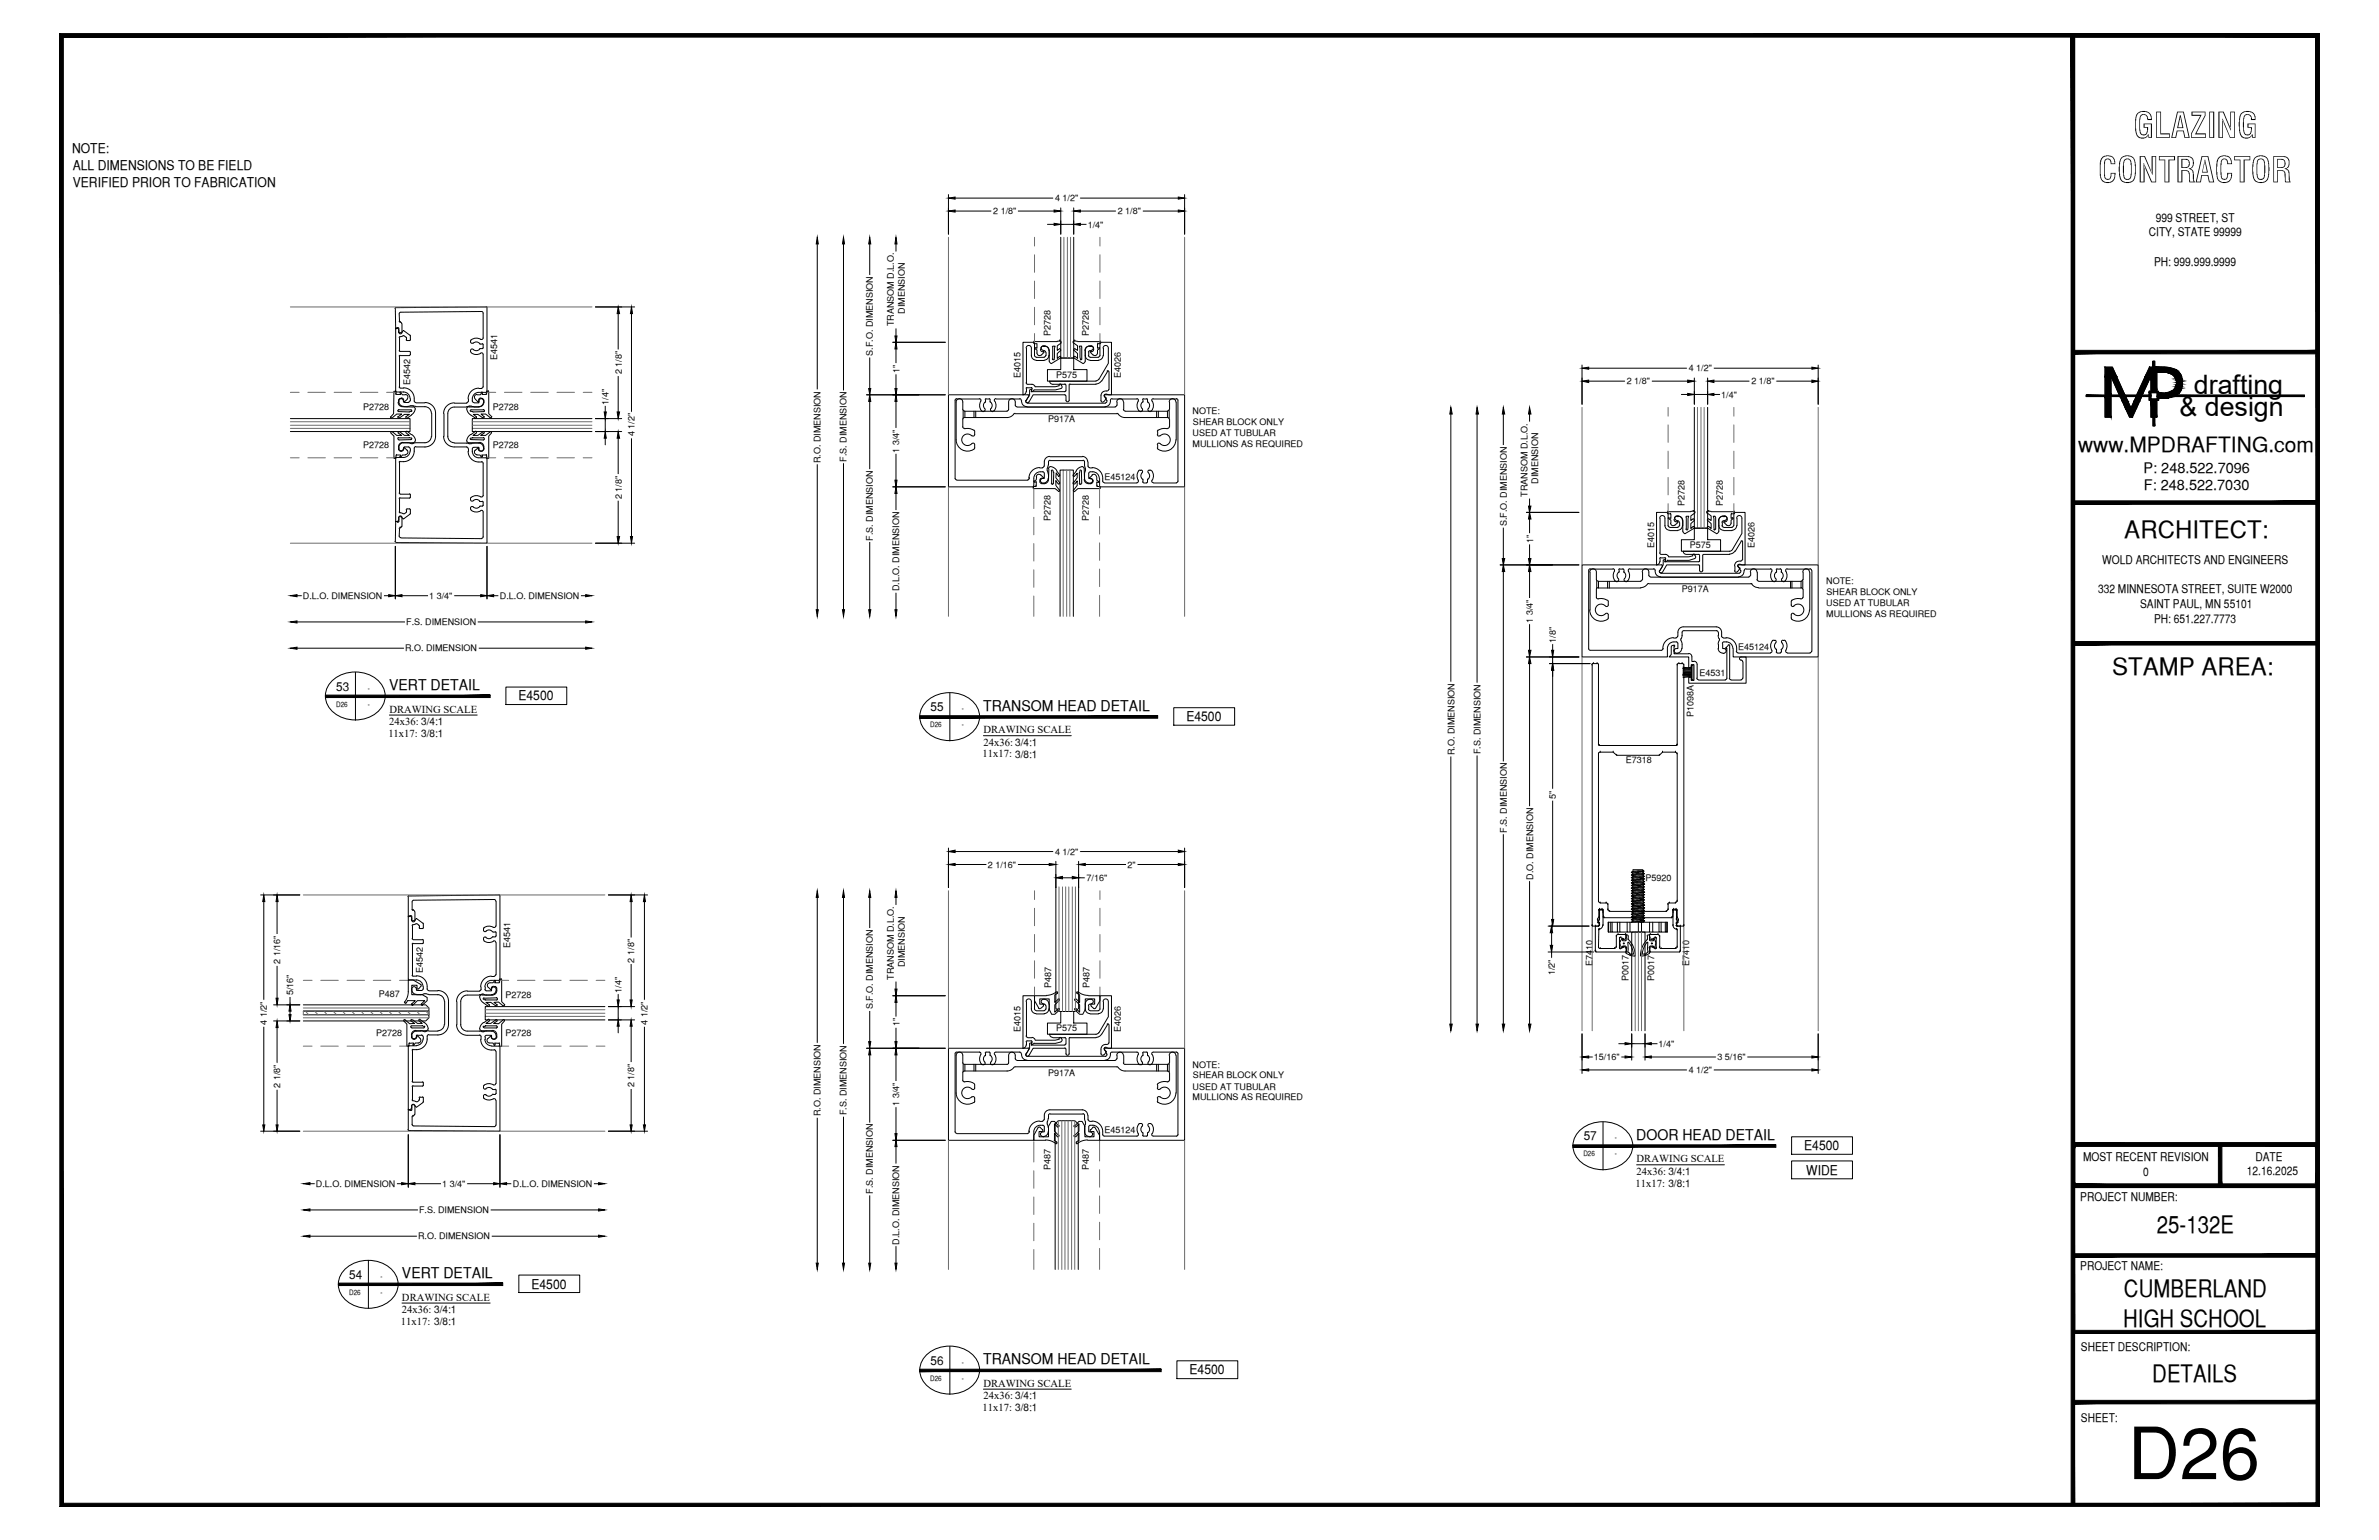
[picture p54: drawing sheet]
<svg xmlns="http://www.w3.org/2000/svg" width="432mm" height="279mm" viewBox="0 0 432 279" stroke-linecap="round" stroke-linejoin="round" font-family="sans-serif">
<defs><g id="words">
<text font-size="13.1" x="386.2" y="268.4">D26</text>
<g font-size="6.3">
<text x="387.2" y="25">GLAZING</text>
<text x="380.8" y="33.1">CONTRACTOR</text>
</g>
<g font-size="4.9">
<text x="398.2" y="71.5">drafting</text>
<text x="395.6" y="75.5">&amp; design</text>
</g>
<g font-size="4.4">
<text x="385.6" y="97.5">ARCHITECT:</text>
<text x="383.3" y="122.5">STAMP AREA:</text>
<text x="391.5" y="223.7">25-132E</text>
<text x="385.5" y="235.4">CUMBERLAND</text>
<text x="385.4" y="240.7">HIGH SCHOOL</text>
<text x="390.7" y="250.7">DETAILS</text>
</g>
<text font-size="3.8" x="377.2" y="82">www.MPDRAFTING.com</text>
<g font-size="2.7">
<text x="70.6" y="125.2">VERT DETAIL</text>
<text x="178.4" y="128.9">TRANSOM HEAD DETAIL</text>
<text x="297" y="206.8">DOOR HEAD DETAIL</text>
<text x="73" y="231.8">VERT DETAIL</text>
<text x="178.4" y="247.5">TRANSOM HEAD DETAIL</text>
</g>
<g font-size="2.6">
<text x="389.1" y="85.8">P: 248.522.7096</text>
<text x="389.1" y="89">F: 248.522.7030</text>
</g>
<g font-size="2.4">
<text x="13.1" y="27.8">NOTE:</text>
<text x="13.2" y="30.8">ALL DIMENSIONS TO BE FIELD</text>
<text x="13.2" y="33.8">VERIFIED PRIOR TO FABRICATION</text>
<text x="94.1" y="127.1">E4500</text>
<text x="215.3" y="130.9">E4500</text>
<text x="327.5" y="208.7">E4500</text>
<text x="327.9" y="213.2">WIDE</text>
<text x="96.5" y="233.8">E4500</text>
<text x="215.9" y="249.4">E4500</text>
</g>
<g font-size="2.2">
<text x="391.3" y="40.2">999 STREET, ST</text>
<text x="390" y="42.9">CITY, STATE 99999</text>
<text x="391" y="48.2">PH: 999.999.9999</text>
<text x="380.8" y="107.6">332 MINNESOTA STREET, SUITE W2000</text>
<text x="381.6" y="102.3">WOLD ARCHITECTS AND ENGINEERS</text>
<text x="388.4" y="110.3">SAINT PAUL, MN 55101</text>
<text x="391" y="113">PH: 651.227.7773</text>
<text x="61" y="125.3">53</text>
<text x="168.9" y="129">55</text>
<text x="287.5" y="206.9">57</text>
<text x="378.1" y="210.6">MOST RECENT REVISION</text>
<text x="389" y="213.3">0</text>
<text x="407.8" y="213.2">12.16.2025</text>
<text x="409.4" y="210.6">DATE</text>
<text x="377.6" y="217.8">PROJECT NUMBER:</text>
<text x="63.4" y="232">54</text>
<text x="377.6" y="230.4">PROJECT NAME:</text>
<text x="377.7" y="245.2">SHEET DESCRIPTION:</text>
<text x="168.9" y="247.6">56</text>
<text x="377.7" y="257.9">SHEET:</text>
</g>
<g font-size="1.9">
<text x="70.6" y="131.5">24x36: 3/4:1</text>
<text x="70.7" y="129.3">DRAWING SCALE</text>
<text x="70.5" y="133.7">11x17: 3/8:1</text>
<text x="178.3" y="137.4">11x17: 3/8:1</text>
<text x="178.5" y="133">DRAWING SCALE</text>
<text x="178.5" y="135.3">24x36: 3/4:1</text>
<text x="296.9" y="215.3">11x17: 3/8:1</text>
<text x="297.1" y="210.9">DRAWING SCALE</text>
<text x="297.1" y="213.1">24x36: 3/4:1</text>
<text x="73" y="236">DRAWING SCALE</text>
<text x="73" y="238.2">24x36: 3/4:1</text>
<text x="72.8" y="240.3">11x17: 3/8:1</text>
<text x="178.5" y="251.6">DRAWING SCALE</text>
<text x="178.3" y="256">11x17: 3/8:1</text>
<text x="178.5" y="253.7">24x36: 3/4:1</text>
</g>
<g font-size="1.6">
<text x="180.3" y="38.9">2 1/8&quot;</text>
<text x="191.5" y="36.5">4 1/2&quot;</text>
<text x="197.4" y="41.3">1/4&quot;</text>
<text x="202.9" y="38.9">2 1/8&quot;</text>
<text x="162.2" y="59.2" transform="rotate(-90 162.2 59.2)">TRANSOM D.L.O.</text>
<text x="164.2" y="56.9" transform="rotate(-90 164.2 56.9)">DIMENSION</text>
<text x="90.2" y="65.3" transform="rotate(-90 90.2 65.3)">E4541</text>
<text x="158.4" y="64.6" transform="rotate(-90 158.4 64.6)">S.F.O. DIMENSION</text>
<text x="190.7" y="61" transform="rotate(-90 190.7 61)">P2728</text>
<text x="197.6" y="61" transform="rotate(-90 197.6 61)">P2728</text>
<text x="74.4" y="69.8" transform="rotate(-90 74.4 69.8)">E4542</text>
<text x="112.8" y="67.9" transform="rotate(-90 112.8 67.9)">2 1/8&quot;</text>
<text x="163.3" y="67.7" transform="rotate(-90 163.3 67.7)">1&quot;</text>
<text x="185.2" y="68.6" transform="rotate(-90 185.2 68.6)">E4015</text>
<text x="191.7" y="68.6">P575</text>
<text x="203.5" y="68.6" transform="rotate(-90 203.5 68.6)">E4026</text>
<text x="295.3" y="69.7">2 1/8&quot;</text>
<text x="306.5" y="67.4">4 1/2&quot;</text>
<text x="317.9" y="69.7">2 1/8&quot;</text>
<text x="65.9" y="74.4">P2728</text>
<text x="89.5" y="74.4">P2728</text>
<text x="110.4" y="73.4" transform="rotate(-90 110.4 73.4)">1/4&quot;</text>
<text x="190.2" y="76.6">P917A</text>
<text x="216.5" y="75.1">NOTE:</text>
<text x="216.5" y="77.1">SHEAR BLOCK ONLY</text>
<text x="312.4" y="72.1">1/4&quot;</text>
<text x="65.9" y="81.3">P2728</text>
<text x="89.5" y="81.3">P2728</text>
<text x="115.2" y="79.2" transform="rotate(-90 115.2 79.2)">4 1/2&quot;</text>
<text x="153.7" y="83.8" transform="rotate(-90 153.7 83.8)">F.S. DIMENSION</text>
<text x="163.2" y="82.1" transform="rotate(-90 163.2 82.1)">1 3/4&quot;</text>
<text x="216.5" y="79.1">USED AT TUBULAR</text>
<text x="216.5" y="81.1">MULLIONS AS REQUIRED</text>
<text x="148.9" y="84" transform="rotate(-90 148.9 84)">R.O. DIMENSION</text>
<text x="200.5" y="87.1">E45124</text>
<text x="279.2" y="87.8" transform="rotate(-90 279.2 87.8)">DIMENSION</text>
<text x="112.8" y="90.6" transform="rotate(-90 112.8 90.6)">2 1/8&quot;</text>
<text x="190.7" y="94.6" transform="rotate(-90 190.7 94.6)">P2728</text>
<text x="197.6" y="94.6" transform="rotate(-90 197.6 94.6)">P2728</text>
<text x="273.5" y="95.4" transform="rotate(-90 273.5 95.4)">S.F.O. DIMENSION</text>
<text x="277.2" y="90.1" transform="rotate(-90 277.2 90.1)">TRANSOM D.L.O.</text>
<text x="305.8" y="91.9" transform="rotate(-90 305.8 91.9)">P2728</text>
<text x="312.7" y="91.9" transform="rotate(-90 312.7 91.9)">P2728</text>
<text x="158.4" y="98.1" transform="rotate(-90 158.4 98.1)">F.S. DIMENSION</text>
<text x="278.3" y="98.6" transform="rotate(-90 278.3 98.6)">1&quot;</text>
<text x="300.2" y="99.5" transform="rotate(-90 300.2 99.5)">E4015</text>
<text x="306.7" y="99.4">P575</text>
<text x="318.5" y="99.5" transform="rotate(-90 318.5 99.5)">E4026</text>
<text x="163.2" y="107.3" transform="rotate(-90 163.2 107.3)">D.L.O. DIMENSION</text>
<text x="305.2" y="107.4">P917A</text>
<text x="331.5" y="106">NOTE:</text>
<text x="331.5" y="107.9">SHEAR BLOCK ONLY</text>
<text x="55" y="108.6">D.L.O. DIMENSION</text>
<text x="73.7" y="113.4">F.S. DIMENSION</text>
<text x="77.9" y="108.6">1 3/4&quot;</text>
<text x="90.7" y="108.6">D.L.O. DIMENSION</text>
<text x="278.2" y="113" transform="rotate(-90 278.2 113)">1 3/4&quot;</text>
<text x="331.5" y="110">USED AT TUBULAR</text>
<text x="331.5" y="112">MULLIONS AS REQUIRED</text>
<text x="73.5" y="118.2">R.O. DIMENSION</text>
<text x="282.4" y="116.6" transform="rotate(-90 282.4 116.6)">1/8&quot;</text>
<text x="315.5" y="117.9">E45124</text>
<text x="308.5" y="122.6">E4531</text>
<text x="307.4" y="130" transform="rotate(-90 307.4 130)">P1098A</text>
<text x="264" y="137" transform="rotate(-90 264 137)">R.O. DIMENSION</text>
<text x="268.7" y="136.8" transform="rotate(-90 268.7 136.8)">F.S. DIMENSION</text>
<text x="295.1" y="138.5">E7318</text>
<text x="282.4" y="144.9" transform="rotate(-90 282.4 144.9)">5&quot;</text>
<text x="191.5" y="155.1">4 1/2&quot;</text>
<text x="273.5" y="151.1" transform="rotate(-90 273.5 151.1)">F.S. DIMENSION</text>
<text x="179.3" y="157.4">2 1/16&quot;</text>
<text x="197.2" y="159.8">7/16&quot;</text>
<text x="204.7" y="157.4">2&quot;</text>
<text x="278.3" y="159.6" transform="rotate(-90 278.3 159.6)">D.O. DIMENSION</text>
<text x="298.6" y="159.9">P5920</text>
<text x="92.6" y="172" transform="rotate(-90 92.6 172)">E4541</text>
<text x="50.9" y="174.9" transform="rotate(-90 50.9 174.9)">2 1/16&quot;</text>
<text x="76.8" y="176.5" transform="rotate(-90 76.8 176.5)">E4542</text>
<text x="115.1" y="174.6" transform="rotate(-90 115.1 174.6)">2 1/8&quot;</text>
<text x="162.2" y="177.7" transform="rotate(-90 162.2 177.7)">TRANSOM D.L.O.</text>
<text x="164.2" y="175.5" transform="rotate(-90 164.2 175.5)">DIMENSION</text>
<text x="190.8" y="179.2" transform="rotate(-90 190.8 179.2)">P487</text>
<text x="197.7" y="179.2" transform="rotate(-90 197.7 179.2)">P487</text>
<text x="282.2" y="177" transform="rotate(-90 282.2 177)">1/2&quot;</text>
<text x="289.1" y="175.2" transform="rotate(-90 289.1 175.2)">E7410</text>
<text x="295.6" y="178" transform="rotate(-90 295.6 178)">P0017</text>
<text x="300.2" y="178" transform="rotate(-90 300.2 178)">P0017</text>
<text x="306.6" y="175.2" transform="rotate(-90 306.6 175.2)">E7410</text>
<text x="48.5" y="185.9" transform="rotate(-90 48.5 185.9)">4 1/2&quot;</text>
<text x="53.2" y="180.5" transform="rotate(-90 53.2 180.5)">5/16&quot;</text>
<text x="68.8" y="180.8">P487</text>
<text x="91.8" y="181">P2728</text>
<text x="112.8" y="180.1" transform="rotate(-90 112.8 180.1)">1/4&quot;</text>
<text x="117.5" y="185.9" transform="rotate(-90 117.5 185.9)">4 1/2&quot;</text>
<text x="158.4" y="183.1" transform="rotate(-90 158.4 183.1)">S.F.O. DIMENSION</text>
<text x="68.3" y="188">P2728</text>
<text x="91.8" y="188">P2728</text>
<text x="163.3" y="186.2" transform="rotate(-90 163.3 186.2)">1&quot;</text>
<text x="185.2" y="187.2" transform="rotate(-90 185.2 187.2)">E4015</text>
<text x="191.7" y="187.1">P575</text>
<text x="203.5" y="187.2" transform="rotate(-90 203.5 187.2)">E4026</text>
<text x="301.1" y="189.9">1/4&quot;</text>
<text x="50.9" y="197.4" transform="rotate(-90 50.9 197.4)">2 1/8&quot;</text>
<text x="115.1" y="197.2" transform="rotate(-90 115.1 197.2)">2 1/8&quot;</text>
<text x="190.2" y="195.1">P917A</text>
<text x="216.5" y="193.7">NOTE:</text>
<text x="216.5" y="197.7">USED AT TUBULAR</text>
<text x="216.5" y="195.6">SHEAR BLOCK ONLY</text>
<text x="289.3" y="192.3">15/16&quot;</text>
<text x="306.5" y="194.7">4 1/2&quot;</text>
<text x="311.7" y="192.3">3 5/16&quot;</text>
<text x="148.9" y="202.5" transform="rotate(-90 148.9 202.5)">R.O. DIMENSION</text>
<text x="153.7" y="202.3" transform="rotate(-90 153.7 202.3)">F.S. DIMENSION</text>
<text x="163.2" y="200.7" transform="rotate(-90 163.2 200.7)">1 3/4&quot;</text>
<text x="216.5" y="199.6">MULLIONS AS REQUIRED</text>
<text x="200.5" y="205.6">E45124</text>
<text x="57.3" y="215.3">D.L.O. DIMENSION</text>
<text x="80.3" y="215.3">1 3/4&quot;</text>
<text x="93.1" y="215.3">D.L.O. DIMENSION</text>
<text x="190.7" y="212.2" transform="rotate(-90 190.7 212.2)">P487</text>
<text x="197.6" y="212.2" transform="rotate(-90 197.6 212.2)">P487</text>
<text x="76.1" y="220.1">F.S. DIMENSION</text>
<text x="158.4" y="216.6" transform="rotate(-90 158.4 216.6)">F.S. DIMENSION</text>
<text x="75.9" y="224.9">R.O. DIMENSION</text>
<text x="163.2" y="225.8" transform="rotate(-90 163.2 225.8)">D.L.O. DIMENSION</text>
</g>
<g font-size="1.3">
<text x="66.7" y="125.3">-</text>
<text x="61" y="128.2">D26</text>
<text x="66.7" y="128.2">-</text>
<text x="168.8" y="132">D26</text>
<text x="174.6" y="129">-</text>
<text x="174.6" y="132">-</text>
<text x="287.4" y="209.8">D26</text>
<text x="293.1" y="206.9">-</text>
<text x="293.1" y="209.8">-</text>
<text x="69.1" y="232">-</text>
<text x="63.4" y="234.9">D26</text>
<text x="69.1" y="234.9">-</text>
<text x="168.8" y="250.5">D26</text>
<text x="174.6" y="247.6">-</text>
<text x="174.6" y="250.5">-</text>
</g>
</g></defs>
<!-- layer: COMPONENTS -->
<g fill="none" stroke="#000" stroke-width=".18">
<path d="M71.8 56v3.7l.4-.2M71.8 55.8l-.1 .2M72.2 59.5l.2 .1M72.4 59.6v.7a.29 .29 0 0 0 .3 .3 .29 .29 0 0 0 .3-.3M72.5 58.3l.4 .4M72.6 58.5h.1M72.7 56.6l-.2 .3v1.4M73 58.7v1.6M87.4 56.5l.3 .3v4.5M87.4 56.5l-14.6 .1M88.2 55.6l.2 .2M88.3 55.7l-16.4 .1"/>
<path d="M88.4 55.8v15.3M80.5 79.2a1.94 1.94 0 0 0 2 1.9M80.6 75.1v4.1M81.3 75.1v4.1M81.3 79.2a1.17 1.17 0 0 0 1.2 1.1M82.5 73.9a1.17 1.17 0 0 0-1.2 1.1M82.5 73.1a1.94 1.94 0 0 0-2 1.9M82.5 73.9h2.2M82.5 73.2h2.2M85 72.8l-.3 .3M85 72.4v.4M85.2 73.7l-.5 .1"/>
<path d="M85.4 63.7l.1 .2M85.5 73.7h-.3M85.5 73.7l.5 .1M85.5 64a1.49 1.49 0 0 0 1.8 .1M85.7 72.7l.3 .3M85.9 62.3l.6-.3 .6 .3M86 73.9h.9M86.9 71.2a1.26 1.26 0 0 0-1.2 1.6M86.9 70.4a1.94 1.94 0 0 0-1.9 2M86.9 72.8v.3h-.9M86.9 71.2h1.4M86.9 70.5h.5"/>
<path d="M86.9 72.7a.41 .41 0 0 1 .4-.4 .41 .41 0 0 1 .5 .4M87 62.4h.6M87.1 63.3l-.6 .3-.6-.2a.31 .31 0 0 0-.4 0 .31 .31 0 0 0-.1 .4M87.3 61.6a1.3 1.3 0 0 0-1.9 .3v.1a.29 .29 0 0 0 .2 .3 .29 .29 0 0 0 .3-.1M87.3 64.1a.29 .29 0 0 1 .4 .2M87.5 62.4l.2 .1v.6M87.6 63.2l-.6 .1M87.7 63.1l-.2 .1M87.7 61.3a.29 .29 0 0 1-.4 .3M87.7 64.3v5.8l-.3 .3M87.8 72.9a.86 .86 0 0 1-.9 .9M87.8 72.8v.2"/>
<path d="M88.4 71l-.2 .2M173.4 72.6v14.2M173.6 72.3l-.2 .3M173.7 72.4h4.1M177.8 72.3a.31 .31 0 0 1 .2 .5 1.49 1.49 0 0 0 .1 1.7M178.1 74.5l.2 .1M178.4 74.7h.2M178.7 74.1a.29 .29 0 0 1 .1 .3 .29 .29 0 0 1-.3 .2M178.8 72.9l-.3 .6 .2 .6M178.9 72.5v.4M178.9 72.9l-.1 .1M179 72.3l-.2 .2"/>
<path d="M179 72.4h.6M179.5 72.3l.2 .2M179.7 72.5v.4M179.7 72.9l.1 .1M179.8 72.9l.3 .6-.2 .6M179.8 74.1a.29 .29 0 0 0 0 .3 .29 .29 0 0 0 .3 .2M180.1 74.7h.1M180.4 74.5l-.2 .1M180.6 72.8a1.49 1.49 0 0 1-.1 1.7M180.8 72.3a.29 .29 0 0 0-.3 .5M180.8 72.4h4.3M185.1 72.3l.2 .1 .1 .3"/>
<path d="M185.4 72.7a.98 .98 0 0 0 1 1.1M186.2 72.7a.29 .29 0 0 0 .3 .4M186.4 73.9h14.2M186.5 73.2h14.2M186.6 71.6l.1 .3M186.6 71.6h-14.5v16.7h15.5v-1.5M186.8 71.9l-.6 .8M200.5 71.9l.4 .8M200.6 71.6l-.2 .3M200.6 71.6h14.4v16.7h-15.4v-1.5M200.9 72.7a.29 .29 0 0 1-.3 .4M201.8 72.3l-.2 .1a1.2 1.2 0 0 1-1 1.4"/>
<path d="M201.9 72.4h4.5M206.3 72.3a.31 .31 0 0 1 .3 .5 1.34 1.34 0 0 0 .3 1.8M206.9 74.7h.2M207.3 74.1a.29 .29 0 0 1 .1 .3 .29 .29 0 0 1-.3 .2M207.4 72.9l-.3 .6 .2 .6M207.5 72.5v.4M207.5 72.9l-.1 .1M207.5 72.3l-.1 .2M207.6 72.4h.6M208.1 72.3l.2 .2M208.3 72.5v.4M208.3 72.9v.1"/>
<path d="M208.4 72.9l.3 .6-.3 .6M208.4 74.1a.29 .29 0 0 0 0 .3 .29 .29 0 0 0 .2 .2M208.7 74.7h.1M209 74.5l-.2 .1M209.1 72.8a1.49 1.49 0 0 1-.1 1.7M209.3 72.3a.29 .29 0 0 0-.2 .5M209.4 72.4h4.2M213.5 72.3l.3 .3M213.8 72.6v14.7M71.7 98.2l.1 .2M71.9 98.4l16.4 .2M72.2 94.7l-.4-.1v3.6"/>
<path d="M72.4 94.6l-.2 .1M72.4 93.9v.7M72.4 93.9a.29 .29 0 0 1 .3-.3 .29 .29 0 0 1 .3 .3M72.5 97.2l.2 .3M72.5 95.9v1.4M72.6 95.8h.1M72.8 97.6l14.6 .1M72.9 95.5l-.4 .4M73 94v1.5M82.5 80.4h2.2M82.5 81.1h2.2M84.7 80.4l.5 .1"/>
<path d="M84.7 81.1l.3 .3M85 81.9a1.94 1.94 0 0 0 1.9 1.9M85 81.4v.5M85.2 80.5h.3M85.4 90.5a.31 .31 0 0 0 .1 .4 .31 .31 0 0 0 .4-.1l.6-.2 .6 .3M85.4 92.2v.1M85.4 92.3l.1 .2M85.5 92.6a1.49 1.49 0 0 0 1.8 .1M86.9 80.4a.86 .86 0 0 1 .9 .8M86.9 80.4l-1.4 .1M86.9 83.1h1.4M86.9 83.8h.5"/>
<path d="M87 90.9l.6 .1M87.1 91.9l-.6 .3-.6-.2a.29 .29 0 0 0-.3-.1 .29 .29 0 0 0-.2 .3M87.3 90.1a1.34 1.34 0 0 0-1.9 .4M87.3 92.6a.29 .29 0 0 1 .4 .3v4.5M87.4 83.8l.3 .2M87.5 90.9l.2 .2M87.6 91.8l-.6 .1M87.7 91.7l-.2 .1M87.7 97.4l-.3 .3M87.7 89.9a.29 .29 0 0 1-.4 .2M87.7 84.1v5.8M87.7 91.1v.6"/>
<path d="M87.8 81.4a.41 .41 0 0 1-.5 .5 .41 .41 0 0 1-.4-.5v-.2h-1a1.25 1.25 0 0 0 1 1.9M87.8 81.3v.2M88.2 83.1l.2 .1M88.4 83.2v15.2M88.4 98.4l-.2 .2M173.4 86.8l.2 .3M173.7 87.1h12.9M186.8 86.8h.1M186.8 86.8l-.3 .3M188.7 84.8a1.94 1.94 0 0 0-1.9 2M188.7 84.9h.5M188.8 85.6a1.17 1.17 0 0 0-1.2 1.2"/>
<path d="M188.8 87.2h.1M188.8 85.6h.5M189.3 85.6l.2 .3v.9h-.2M189.3 86.8a.41 .41 0 0 0-.5 .4 .41 .41 0 0 0 .5 .4M189.3 87.7h.1M189.5 84.6l-.3 .2M190.1 85.4l.1 .6M190.1 85v.3M190.2 84.4l-.1 .6M190.2 86.8a.86 .86 0 0 1-.8 .8M190.3 86v.8M190.5 82.8a.98 .98 0 0 0-1 1v.8"/>
<path d="M190.6 82.9h5.9M190.6 83.5l-.3 .1v.8M190.6 83.6h6M196.4 82.8a.98 .98 0 0 1 1 1M196.6 83.5l.2 .1v.8M196.8 84.4l.2 .6M196.8 86.8a.86 .86 0 0 0 .9 .8M197 85v.3M197 85.4l-.1 .4-.1 1M197.5 83.8v.8M197.5 84.6l.3 .2M197.7 87.7h.2"/>
<path d="M197.8 84.9h.4M197.9 86.8a.41 .41 0 0 1 .4 .4 .41 .41 0 0 1-.4 .4M197.9 85.6l-.2 .1-.1 1.1h.3M197.9 85.6h.5M198.2 84.8a1.94 1.94 0 0 1 2 2M198.3 85.6a1.17 1.17 0 0 1 1.2 1.2M198.4 87.2h.1M200.2 86.8v.5M200.2 87.3l.2 .3M200.5 87.6h5.9M206.9 85.3a1.44 1.44 0 0 0-.3 2l-.3 .3M206.9 85.3h.2"/>
<path d="M207.1 85.3a.29 .29 0 0 1 .3 .2 .29 .29 0 0 1-.1 .3M207.3 85.8l-.2 .6 .3 .5M207.4 87.4l.1 .2M207.4 86.9l.1 .1M207.5 87.1v.3M207.6 87.6h.6M208.3 87.4l-.2 .2M208.3 87.1v.3M208.3 86.9v.1M208.4 85.8l.3 .6-.3 .5M208.6 85.3a.29 .29 0 0 0-.2 .2 .29 .29 0 0 0 0 .3M208.7 85.3h.1"/>
<path d="M208.8 85.3l.2 .1M209 85.4a1.49 1.49 0 0 1 .1 1.7M209.1 87.1a.29 .29 0 0 0 .2 .5M209.4 87.6h4.2M213.8 87.3l-.3 .3M288.4 117.7l.2 .3M288.4 103.5v14.2M288.6 103.2l-.2 .3M288.7 103.3h4.1M288.7 118h12.9M292.8 103.2a.29 .29 0 0 1 .2 .4M293 103.6a1.34 1.34 0 0 0 .3 1.9"/>
<path d="M293.4 105.5h.2M293.8 103.8l-.3 .6 .3 .9-.3 .2M293.9 103.4v.4M293.9 103.7l-.1 .2M294 103.2l-.2 .1M294 103.3h.6M294.5 103.2l.2 .1M294.7 103.7l.1 .2M294.8 103.4v.4M294.8 103.8l.3 .6-.3 .6a.29 .29 0 0 0 0 .3 .29 .29 0 0 0 .3 .2M295.1 105.5h.2M295.6 103.6a1.34 1.34 0 0 1-.4 1.9"/>
<path d="M295.8 103.2a.29 .29 0 0 0-.2 .4M295.8 103.3h4.4M300.1 103.2l.2 .1 .1 .2M300.4 103.5a.98 .98 0 0 0 1 1.1M301.2 103.5a.29 .29 0 0 0 .3 .4M301.2 103.6l.5-.9v-.2h-14.6v16.7h15.5v-1.5M301.4 104.7h14.2M301.5 104h14.2M301.8 117.7l-.3 .3M301.9 117.7h.1M303.8 115.7a1.94 1.94 0 0 0-2 1.9M303.8 115.8h.4"/>
<path d="M303.8 116.5a1.17 1.17 0 0 0-1.2 1.1M303.8 118.1h.1M303.8 116.5h.5M304.3 116.5l.2 .2M304.3 117.7a.41 .41 0 0 0-.5 .4 .41 .41 0 0 0 .5 .4M304.3 118.6h.1M304.5 115.4l-.3 .3M304.5 116.8v.9h-.2M304.5 114.7v.7M305.1 115.9v.3M305.1 116.2l.2 .4v1.1M305.2 117.6a.86 .86 0 0 1-.8 .9"/>
<path d="M305.3 114.7v.8l-.2 .4M305.5 113.7a.98 .98 0 0 0-1 1M305.6 113.7h5.9M311.5 113.7a.98 .98 0 0 1 1 1M311.6 114.4l.2 .3M311.6 114.4h-6l-.3 .3M311.8 117.6a.86 .86 0 0 0 .9 .9M311.8 115.3l.2 .6M311.9 114.7v.6M311.9 116.9v.8M312 116.2l-.2 .7M312.1 115.9v.3"/>
<path d="M312.5 114.7v.7M312.5 115.4l.3 .3M312.7 116.8v.9a.43 .43 0 0 1 .6 .2 .43 .43 0 0 1-.4 .6M312.7 118.6h.2M312.8 115.8h.5M313.3 115.7a1.94 1.94 0 0 1 1.9 1.9M313.3 116.5a1.17 1.17 0 0 1 1.2 1.1M313.4 118.1h.1M313.4 116.5h-.6l-.2 .2M315.2 118.1l.2 .3M315.2 117.7v.5M315.5 102.7l.5 .9"/>
<path d="M315.5 118.5h5.9M315.6 102.5l-.2 .2M315.6 102.5h14.4v16.7h-15.4v-1.5M315.9 103.5a.29 .29 0 0 1-.2 .4M316.5 103.5a.98 .98 0 0 1-.9 1.1M316.9 103.2l-.2 .1-.1 .2M316.9 103.3h4.5M321.3 103.2a.29 .29 0 0 1 .3 .4M321.6 118a.29 .29 0 0 1-.3 .4M321.6 103.6a1.49 1.49 0 0 0 .1 1.8M321.7 105.4l.2 .1M321.7 116.3a1.49 1.49 0 0 0-.1 1.7"/>
<path d="M321.9 116.1l-.2 .1M321.9 116.2h.2M321.9 105.5h.2M322.1 116.1a.29 .29 0 0 1 .3 .2 .29 .29 0 0 1-.1 .3l-.2 .6 .3 .6M322.4 103.8l-.3 .6 .3 .9-.3 .2M322.4 118.3l.1 .1M322.4 117.8l.1 .1M322.5 103.4v.4M322.5 117.9v.4M322.5 103.7l-.1 .2M322.5 103.2l-.1 .1M322.6 118.5h.6"/>
<path d="M322.6 103.3h.6M323.1 103.2l.2 .1M323.3 103.7v.2M323.3 118.3l-.2 .1M323.3 117.8v.1M323.3 103.4v.4M323.3 117.9v.4M323.4 103.8l.3 .6-.3 .6a.29 .29 0 0 0 0 .3 .29 .29 0 0 0 .2 .2M323.6 116.1l-.2 .2 .3 .9-.3 .6M323.7 116.2h.1M323.7 105.5h.1M323.8 116.1a1.27 1.27 0 0 1 .3 1.9"/>
<path d="M324.1 103.6a1.34 1.34 0 0 1-.3 1.9M324.1 118a.29 .29 0 0 0 .3 .4M324.4 103.2a.29 .29 0 0 0-.3 .4M324.4 118.5h4.1M324.4 103.3h4.1M328.5 103.2l.3 .3M328.8 118.1l-.3 .3M328.9 103.5v14.7M289 120.6h.1M289 120.6v47.3M289.2 120.3l-.3 .3M289.2 120.4h.1"/>
<path d="M289.2 120.4h.7M289.8 120.3l.3 .3M289.9 120.4h.1M290.1 135.1l.2 .2M290.1 136.8h.1M290.1 135.1h.1M290.1 120.6h.1M290.1 120.6v14.5M290.1 136.8v26.7M290.3 135.3h.1M290.3 135.3h14M290.4 136.5l-.3 .2"/>
<path d="M290.4 136.5h2.4l.6 .5h7.8l.6-.5h2.3M290.4 136.5h.1M292.8 136.5h.1M293.4 137h.1M301.2 137h.1M301.8 136.5h.1M304.1 136.5l.3 .2M304.1 136.5h.1M304.3 135.3h.1M304.4 135.1l-.1 .2M304.4 136.8h.1M304.4 120.6h.1"/>
<path d="M304.4 135.1h.1M304.4 120.6v14.5M304.4 136.8v26.7M304.7 120.3l-.3 .3M304.7 120.4h.1M304.7 120.4h.6M305.3 120.3l.3 .3M305.3 120.4h.1M305.6 120.6h.1M305.6 120.6v47.3M74.1 162.7v3.7l.4-.2M74.2 162.5l-.2 .2"/>
<path d="M74.5 166.1l.2 .2M74.8 165l.2 .2M75 165.1l.2 .3M75 165.2h.1M75.1 163.3l-.3 .3v1.4M75.1 163.3l14.6-.1 .3 .3M75.3 165.4v1.6a.29 .29 0 0 1-.3 .3 .29 .29 0 0 1-.3-.3v-.7M84.8 179.8a1.94 1.94 0 0 0-1.9 1.9M84.8 179.8h2.3M87.3 179.5l-.3 .3M87.3 179.1v.4M87.8 170.4l.1 .2"/>
<path d="M87.8 168.8a.29 .29 0 0 0 .1 .2 .29 .29 0 0 0 .3 0M87.8 170.7a1.49 1.49 0 0 0 1.7 .1M87.9 168.3l-.1 .5M88 179.5l.3 .3M88.1 179.1v.4M88.2 168.9l.6-.2 .6 .3M88.2 170.1a.31 .31 0 0 0-.3 0 .31 .31 0 0 0-.1 .3M89.2 177.9a1.17 1.17 0 0 0-1.2 1.1M89.2 177.1a1.94 1.94 0 0 0-2 1.9M89.2 179.5a.41 .41 0 0 1 .4-.4 .41 .41 0 0 1 .4 .4M89.2 179.5v.3h-.9M89.2 177.9h1.4"/>
<path d="M89.2 177.2h.5M89.4 170l-.6 .3-.6-.2M89.4 169l.1 .1M89.5 169.9l-.1 .1M89.5 170h.4M89.5 169.1h.4M89.5 168.3a1.49 1.49 0 0 0-1.7 0M89.5 170.7a.29 .29 0 0 1 .5 .3M89.9 169l.1 .2v.6M90 168a.29 .29 0 0 1-.5 .2M90 176.8l-.3 .3M90 179.6a.86 .86 0 0 1-.8 .9"/>
<path d="M90 163.5v4.5M90 171v5.8M90 169.8l-.1 .1M90.1 179.5v.1M90.6 162.4l.1 .1v15.2M90.6 162.4l-16.4 .2M90.7 177.7l-.1 .2M288.9 167.9l.1 .1M289 167.9h.1M289.1 168h.1M289.1 168h1M290 166.9l.1 .5"/>
<path d="M290 166.9h.1M290.1 167.4h.1M290.1 167.1h.1M290.1 167.4l.2 .1M290.1 163.5l.3 .3M290.1 163.5h.1M290.1 168h.1M290.2 166.5l-.2 .2v.2M290.2 166.5h.1M290.2 165.2h.1M290.2 165.2v1.3M290.3 167.9l-.2 .1"/>
<path d="M290.3 165l-.2 .1M290.3 167.9h.1M290.3 167.6h.1M290.3 165h.1M290.3 167.6v.3M290.3 165h.5M290.4 163.8h.1M290.4 163.8h1.1M290.7 165l.2 .1M290.8 165h.1M291 165.2v1.2M291 165.2h.1"/>
<path d="M291 165.5h.1M291 166.4l.1 .1M291 166.4h.1M291.1 166.5h.1M291.1 166.5h12.3M291.5 163.8l.3 .3M291.5 163.8h.1M291.8 165l.3 .3M291.8 164.1h.1M291.8 165h.1M291.8 164.1v.9M292.2 165.4h.1"/>
<path d="M292.2 165.4h10.3M302.5 165.4h.1M302.7 165l-.3 .3M302.8 164.1h.1M302.8 165h.1M302.8 164.1v.9M303 163.8l-.3 .3M303 163.8h.1M303 163.8h1.1M303.4 166.5h.1M303.5 166.4l-.1 .1M303.6 166.4h.1"/>
<path d="M303.7 165.2l-.1 1.2M303.7 165.5h.1M303.7 165.2h.1M303.8 165l-.2 .1M303.8 165h.1M303.8 165h.4M304.1 163.8h.1M304.2 165l.2 .1M304.2 165h.1M304.2 167.9l.2 .1M304.3 167.6h.1M304.3 167.9h.1"/>
<path d="M304.3 167.6v.3M304.4 163.5l-.3 .3M304.4 166.5l.2 .2v.2M304.4 167.4l-.2 .1M304.4 163.5h.1M304.4 165.2h.1M304.4 166.5h.1M304.4 167.4h.1M304.4 168h.1M304.4 165.2v1.3M304.4 168h1.2M304.5 167.4h.1"/>
<path d="M304.5 167.1h.1M304.6 166.9l-.1 .5M304.6 166.9h.1M305.6 168h.1M305.6 167.9l-.1 .1M305.6 167.9h.1M82.9 185.9a1.94 1.94 0 0 0 1.9 1.9M82.9 181.7v4.2M83.6 181.7v4.2a1.18 1.18 0 0 0 1.2 1.2M84.8 180.5a1.17 1.17 0 0 0-1.2 1.2M84.8 180.5h2.3M84.8 187.1h2.3"/>
<path d="M84.8 187.8h2.3M87 187.1l.5 .1M87 187.8l.3 .3M87.2 188.6a1.94 1.94 0 0 0 2 1.9M87.3 188.1v.5M87.5 180.3l-.5 .2M87.5 187.2h.3M87.8 199l.1 .3M87.8 197.2a.31 .31 0 0 0 .1 .3 .31 .31 0 0 0 .3 0M87.8 198.9v.2M87.8 180.4l.5 .1M87.8 180.4h-.3"/>
<path d="M87.8 199.3a1.49 1.49 0 0 0 1.7 0M87.9 196.9l-.1 .2M88 188.6a1.17 1.17 0 0 0 1.2 1.1M88.1 188.2v.4M88.2 197.5l.6-.2 .6 .3M88.2 198.6a.29 .29 0 0 0-.3 0 .29 .29 0 0 0-.1 .3M88.3 187.1l-.5 .1M88.3 187.8l-.3 .3M88.3 187.8h.9a.5 .5 0 0 0 .4 .7h.2l.2-.4M88.3 180.5h.9M88.3 187.1h.9M89.2 187.1a.86 .86 0 0 1 .8 .8"/>
<path d="M89.2 189.8h1.4M89.2 190.5h.5M89.4 198.6l-.6 .3-.6-.2M89.4 197.6l.1 .1M89.5 198.5l-.1 .1M89.5 198.6h.4M89.5 197.7h.4M89.5 196.8a1.49 1.49 0 0 0-1.7 .1M89.5 199.4a.29 .29 0 0 1 .5 .2M89.7 190.4l.3 .3M89.9 197.6l.1 .2M90 196.6a.29 .29 0 0 1-.5 .2"/>
<path d="M90 190.8v5.8M90 197.8v.6M90 199.6v4.6M90 198.3l-.1 .2M90.1 188v.2M90.6 189.7l.1 .2M90.7 189.9v15.2M173.4 191.2l.3-.3h4.1a.31 .31 0 0 1 .2 .4 1.49 1.49 0 0 0 .1 1.8M173.4 191.2v14.2M178.1 193.1l.2 .1M178.4 193.2h.2M178.8 191.5l-.3 .6 .3 .9-.3 .2"/>
<path d="M178.9 191.1l-.1 .4M179 190.9l-.2 .1M179 190.9h.6M179.5 190.9l.2 .1M179.7 191.1l.1 .4M179.8 191.5l.3 .6-.3 .6a.29 .29 0 0 0 0 .3 .29 .29 0 0 0 .3 .2M180.1 193.2h.1M180.4 193.1l-.2 .1M180.6 191.3a1.49 1.49 0 0 1-.1 1.8M180.8 190.9a.29 .29 0 0 0-.3 .4M180.8 190.9h4.3l.2 .1 .1 .2M185.4 191.2a.98 .98 0 0 0 1 1.1"/>
<path d="M186.2 191.2a.29 .29 0 0 0 .3 .4M186.4 192.4h14.2M186.5 191.6h14.2M186.6 190.1l.1 .3M186.6 190.2h-14.5v16.7h15.5v-1.5M186.8 190.4l-.6 .9M200.5 190.4l.4 .9M200.6 190.1l-.2 .3M200.6 190.2h14.4v16.7h-15.4v-1.5M200.9 191.2a.29 .29 0 0 1-.3 .4M201.8 190.9l-.2 .1a1.2 1.2 0 0 1-1 1.3M201.9 190.9h4.5"/>
<path d="M206.3 190.9a.31 .31 0 0 1 .3 .4 1.49 1.49 0 0 0 .1 1.8M206.7 193.1l.2 .1M206.9 193.2h.2M207.3 192.7a.29 .29 0 0 1 .1 .3 .29 .29 0 0 1-.3 .2M207.4 191.5l-.3 .6 .2 .6M207.5 191.1l-.1 .4M207.5 190.9l-.1 .1M207.6 190.9h.5l.2 .1M208.3 191.1v.4M208.4 191.5l.3 .6-.3 .6M208.4 192.7l-.1 .1 .2 .3h.5M209.1 191.3a1.49 1.49 0 0 1-.1 1.8"/>
<path d="M209.3 190.9a.29 .29 0 0 0-.2 .4M209.4 190.9h4.1l.3 .3M213.8 191.2v14.7M74 204.9l.2 .2M74.2 205.1l16.4 .1M74.7 201.3l-.2 .2-.4-.3v3.8M74.7 200.7v.7M74.7 200.6a.29 .29 0 0 1 .3-.3 .29 .29 0 0 1 .3 .3M74.8 202.6v1.4l.3 .3M75 202.5h.1M75.2 202.2l-.4 .4M75.3 200.7v1.5"/>
<path d="M90 204.1l-.3 .3-14.6-.1M90.7 205.1l-.1 .1M173.4 205.3l.2 .3M173.7 205.7h12.9M186.8 205.4h.1M186.8 205.3l-.3 .3M188.7 203.4a1.94 1.94 0 0 0-1.9 1.9M188.7 203.5h.5M188.8 204.2a1.17 1.17 0 0 0-1.2 1.1M188.8 205.8h.1M188.8 204.2h.5M188.8 205.8l.1 .2 .4 .2"/>
<path d="M189.3 204.2l.2 .2M189.3 205.4l-.4 .2-.1 .2M189.3 206.2h.1M189.5 203.1l-.3 .3M189.5 204.5v.9h-.2M189.5 202.4v.7M190.1 203.9l.1 .7M190.1 203.6v.3M190.2 202.9l-.1 .7M190.2 205.3a.86 .86 0 0 1-.8 .9M190.3 202.4v.5M190.3 204.6v.8"/>
<path d="M190.5 201.4a.98 .98 0 0 0-1 .9M190.6 201.4h5.9M190.6 202.1l-.3 .2M190.6 202.1h6M196.4 201.4a.98 .98 0 0 1 1 .9M196.6 202.1l.3 .2M196.8 202.9l.2 .7M196.8 202.4v.5M196.8 204.6v.8M196.8 205.3a.86 .86 0 0 0 .9 .9M197 203.6v.3M197 203.9l-.2 .7"/>
<path d="M197.5 202.4v.7M197.5 203.1l.3 .3M197.6 204.5v.9h.3M197.7 206.2h.2M197.8 203.5h.4M197.9 205.4a.41 .41 0 0 1 .4 .4 .41 .41 0 0 1-.4 .4M197.9 204.2l-.3 .2M197.9 204.2h.5M198.2 203.4a1.94 1.94 0 0 1 2 1.9M198.3 204.2a1.17 1.17 0 0 1 1.2 1.1M198.4 205.8h.1M200.2 205.4v.5"/>
<path d="M200.2 205.8l.2 .3M200.5 206.1h5.9M206.7 204a1.68 1.68 0 0 0-.1 1.8l-.3 .3M206.9 203.8l-.2 .1M206.9 203.8h.2M207.1 203.8a.29 .29 0 0 1 .3 .2 .29 .29 0 0 1-.1 .3M207.3 204.3l-.2 .6 .3 .6M207.4 206l.1 .1M207.4 205.5l.1 .5M208.3 206l-.2 .1h-.5M208.3 205.5v.5M208.4 204.3l.3 .6-.3 .6"/>
<path d="M209 203.9l-.2-.1a.31 .31 0 0 0-.4 .1 .31 .31 0 0 0 0 .4M209 204a1.49 1.49 0 0 1 .1 1.7M209.1 205.7a.29 .29 0 0 0 .2 .4M213.8 205.8l-.3 .3h-4.1"/>
</g>
<!-- layer: GASKETS -->
<g fill="none" stroke="#000" stroke-width=".18">
<path d="M70.9 75.6l.1 .2 .2-.1M70.9 78.5l.6 .6v4M71.5 71.1l-.1 4-.5 .5M71.5 71h.3M71.8 71.1h.1M71.9 71.5h.1M71.9 71.1l-.1 .4M72.2 74.5l.2 .2h2M72.2 75.6l.1 .2h.2M72.3 75.6l.6-.5h-.9l-.8 .7M72.3 74.5h.1M72.3 79.6v.1"/>
<path d="M72.3 73a.79 .79 0 0 0 .7 .8M72.3 79.7l.1 .1M72.4 79.4l-.2 .2M72.4 79.4h1.9M72.4 72.6l-.1 .4M72.4 74.3l-.1 .1M72.5 74.4h2.1l.1 .1v.1M72.5 78.4l-.2-.1v.2l.6 .5h-.9l-.9-.7-.2 .2M72.6 78.4l.8 .6h.9l-.6-.5M72.6 71.3l.1 .3h-.8M72.7 72.3h-.2l-.2 .4M72.8 71.2h-.2"/>
<path d="M72.8 71.2l.2 .4h.6M72.8 72.2l.4 .1 .1 .3M72.9 72.3h-.2M73.1 73.8l1.9 .1M73.2 72.8l.2 .1M73.3 72.7v.1M73.6 71.6a.48 .48 0 0 1 .4 .3 .48 .48 0 0 1-.1 .5M73.7 75.6l.6-.4h-.9l-.9 .6M73.7 75.6v.2h.2M73.9 72.5l-.5 .4M73.9 78.3h-.2v.2M74 78.3l.7 .6"/>
<path d="M74.3 79.4h.1M74.4 79.4l.3 .1M74.7 75.3l-.7 .5M74.7 79.5v.2l-.1 .1h-2.1M74.7 78.8a1.49 1.49 0 0 1 .7 1.1M74.7 74.6l-.3 .1M75 73.8l.3 .2 .1 .2M75.4 74.2a1.49 1.49 0 0 1-.8 1.1M75.4 79.9l-.1 .2-.3 .2M84.7 74.2a1.49 1.49 0 0 0 .7 1.1M85.1 73.8l-.3 .2-.1 .2M85.4 79.5v.2l.1 .1"/>
<path d="M85.4 78.8a1.03 1.03 0 0 0-.5 1.5h.2M85.5 75.3l.8 .6 .2-.3M85.5 74.6l.3 .1M85.5 74.4l-.1 .1v.1M85.5 74.4h2.3M85.5 79.8h2.3M85.8 79.4l-.3 .1M85.8 79.4h-.1M85.9 79.4h1.9M86.3 72.5l.4 .4M86.5 78.5l-.2-.3-.8 .7M86.5 75.6l-.6-.4h.8l.9 .6"/>
<path d="M86.6 71.6a.48 .48 0 0 0-.5 .3 .48 .48 0 0 0 .2 .5M86.9 72.8l-.2 .1M86.9 72.7v.1M87.1 73.8l-1.9 .1M87.3 72.2l-.3 .1-.1 .3M87.3 72.3h.1M87.4 71.2h.2M87.4 72.3l.4 .2v.5M87.4 71.2l-.2 .4h-.6M87.6 71.3l-.1 .3h.8M87.7 74.3l.2 .1M87.7 79.4l.2 .2"/>
<path d="M87.8 73a.79 .79 0 0 1-.8 .8M87.9 75.6l-.1 .2h-.2M87.9 78.5l-.2-.2-1 .7h-.8l.6-.5M87.9 75.6l-.6-.5h.8l.9 .7M87.9 74.5h.1M87.9 74.5l-.1 .2h-2M87.9 79.6l-.2 .2M88.3 71.5h.1M88.3 71.1v.4M88.4 71.1h.1M88.4 71h.2M88.6 71.1h.1"/>
<path d="M88.7 71.1v4l.6 .5M88.9 78.4l.2-.1 .1 .2M89 78.4l-.9 .6h-.9l.7-.5M89.2 75.6l-.1 .2-.2-.1M89.2 78.5l-.5 .6v4M187.6 62v.3M187.7 62.3h.1M187.7 62h.1M187.7 62.4h.5M187.7 62h4.2M187.8 63.2l.4 .3v.6M187.9 63.1l-.1 .1"/>
<path d="M188.2 62.4v.8l-.3-.1M188.9 63.4l.1 .3 .3 .1M189 63.2l-.1 .2M189.3 63.8h.1M189.3 62.8l-.2 .1-.2 .3M189.4 62.9h.3M189.4 63.8l.1 .1M189.5 63.9l-.5 .5a.48 .48 0 0 1-.5 .1 .48 .48 0 0 1-.3-.5M189.6 62.8a.79 .79 0 0 1 .8 .8v1.9M190.1 67.1h2.4v-2.1h2.4v2.1h2.4v2.1h-7.2zM191 65.1l.1 .2 .2-.1M191.1 63v2.2"/>
<path d="M191.1 62.8l-.1 .2M191.2 62.8h.3l-.1 .4-.1 2.1M192.3 64.7h.2v.2M192.3 63.2l.2 .3M192.3 61.9h.3l-.1 .3M192.3 61.8l-.4 .1M192.3 61.8h.1M192.5 65l-1.7 1-.4-.5M192.5 63.6l-.6 .5v.9l.4-.3M192.6 62.2l-.7 .5v.9l.4-.3M194.9 62.2l.7 .5v.9l-.5-.3M194.9 63.6l.7 .5v.9l-.4-.3"/>
<path d="M194.9 65l1.7 1M195.1 61.9h-.3v.3M195.1 61.8h.1M195.1 61.8l.4 .1M195.1 63.2l-.2 .3M195.1 64.7h-.2v.2M195.6 62h4.1M196.2 62.8l.1 .2v2.2M196.3 62.8h-.4l.3 2.5M196.3 65.1l-.1 .2-.1-.1M197 65.5l-.4 .5M197 63.6v1.9"/>
<path d="M197.7 62.8a.79 .79 0 0 0-.8 .8M197.7 62.9h.4M197.9 63.9l.5 .5a.48 .48 0 0 0 .5 .1 .48 .48 0 0 0 .3-.5M198 63.8l-.1 .1M198 63.8h.1M198.1 62.8l.2 .1 .2 .3M198.5 63.2l-.1 .5-.3 .1M199.2 62.4v.8l.3-.1M199.3 62.4h.1M199.3 62.4h.4M199.5 63.1v.1M199.6 63.2l-.4 .3v.6"/>
<path d="M199.7 62.3h.1M199.7 62h.1M199.8 62v.3M71.6 83.1h.1M71.6 83.2h.2M71.8 83.1h.1M71.9 82.6v.5M71.9 82.5h.8l-.1 .4M71.9 82.6h.1M72.3 81.4a.45 .45 0 0 0 .6 .5M72.4 81.1v.4M72.6 82.8l.2 .1"/>
<path d="M73.1 80.3a.79 .79 0 0 0-.8 .8M73.2 80.3h1.9M73.3 81.3l-.1 .4-.4 .2M73.4 81.2l-.1 .1M73.5 81.3l.4 .4M73.6 82.5h-.6l-.2 .4M73.9 81.7a.48 .48 0 0 1 .1 .5 .48 .48 0 0 1-.4 .3M85.2 80.3h1.9M86.3 81.7a.48 .48 0 0 0-.2 .5 .48 .48 0 0 0 .5 .3M86.6 82.5h.5l.3 .4M86.7 81.2l.2 .1M86.7 81.3l-.5 .4"/>
<path d="M86.8 81.4l.1 .3 .3 .2M86.9 81.3v.2M87 80.3a.92 .92 0 0 1 .6 1.5l-.3 .1M87.5 82.8l-.2 .1M88.3 82.5h-.9l.2 .4M88.3 82.6h.1M88.3 82.6v.5M88.4 83.1h.1M88.4 83.2h.2M88.6 83.1h.1M187.5 88.3v.3M187.6 88.3h.1"/>
<path d="M187.6 88.6h.1M187.6 88.6h3.9l.7 .6M187.6 88.3h.4M187.7 87.3l.1 .1M187.8 87.5l.3-.1v.8M188 88.2h.1M188.1 86.5a.48 .48 0 0 1 .3-.4 .48 .48 0 0 1 .5 .1l.5 .5M188.2 86.5l-.1 .6-.4 .2M188.7 87.4l.1 .2 .3 .2M188.8 87.2v.2M189.1 86.7l-.3 .2-.1 .3M189.2 87.8h.3"/>
<path d="M189.2 86.8h.1M189.3 86.6v.2M190.4 85.1l-.1 1.9a.79 .79 0 0 1-.8 .8M190.7 84.6l-.2 .1-.2 .4M190.7 84.7a1.49 1.49 0 0 1 1.1 .7M190.8 87.7l.3 .2M190.9 85.5v2.2M191.1 85.3h-.2l-.1 .1M191.1 85.4l.1 .3M191.2 87.7l-.2 .1M191.2 85.6l.1 .2M191.3 85.8l-.1 1.9"/>
<path d="M191.8 85.4l.5 .8M192.2 86.4l-.5-.6-.1 .9 .7 .9M192.3 88.9v.2h-.2M192.3 87.5v.3h-.2l-.5-.6v.9l.7 .8M192.3 86.1v.3h-.2M194.8 86.1v.3h.2M194.8 87.5v.3h.2M194.9 88.9l-.1 .2h.2M195 86.4l.5-.5v.8l-.6 .9M195.1 87.8l.4-.6v.9l-.6 .8M195.4 85.4l-.6 .8M195.9 85.9l.1 1.9"/>
<path d="M195.9 87.7l.2 .2M195.9 85.7v.1M196 85.3h.2l.1 .1M196 85.4v.3M196.2 87.8v.1M196.3 87.7l-.2 .1M196.3 85.5v2.2M196.4 84.6l.2 .1 .2 .4M196.4 84.7a1.49 1.49 0 0 0-1.1 .7M196.8 85.1v1.9M197.8 86.6v.2M197.9 86.9h.1"/>
<path d="M198 86.8a.48 .48 0 0 1 .4 .5 .48 .48 0 0 1-.4 .5 .93 .93 0 0 1-1.2-.8M198.2 86.2a.48 .48 0 0 1 .5-.1 .48 .48 0 0 1 .3 .4M198.2 86.2l-.4 .5M199.1 86.6v.5l.4 .3M199.1 88.2h.1M199.1 88.3h.5M199.4 87.5l-.3-.1v.8M199.4 87.3l-.1 .2M199.6 88.3l.1 .3M199.6 88.6h.1M199.6 88.6h-4l-.6 .6M302.6 92.9v.3"/>
<path d="M302.7 93.2h.1M302.7 92.9h.1M302.7 93.2h.5M302.7 92.8h4.2M302.9 93.9l-.1 .2M302.9 94.1l.4 .3v.5M303.2 93.3h.1M303.3 93.3v.7h-.3M303.8 94.2l.2 .3 .3 .2M304 94.1v.1M304.3 94.7h.2M304.3 93.7h-.2l-.2 .3"/>
<path d="M304.4 93.7h.3M304.5 94.6v.2M304.5 94.8l-.5 .4a.48 .48 0 0 1-.5 .1 .48 .48 0 0 1-.3-.4M304.6 93.7a.79 .79 0 0 1 .8 .8v1.9l.2 .3 .2 .1 1.7-1M305.2 97.9h2.3v-2.1h2.4v2.1h2.4v2.1h-7.1zM306 96l.1 .1h.2M306.1 93.9v2.1M306.1 93.7l-.1 .1M306.2 93.7h.3l-.1 .3-.1 2.1M307.3 94.1l.2 .3M307.3 92.7l-.4 .1M307.3 92.8h.1"/>
<path d="M307.4 92.7l.2 .1v.3M307.5 94.4l-.6 .6v.9l.5-.4 .1 .3M307.6 93.1l-.7 .5v.8l.4-.2M309.9 93.1l.7 .5v.8l-.5-.2M309.9 94.4l.7 .6v.9l-.4-.3M310.1 92.7l-.3 .1v.3M310.1 92.7l.4 .1M310.1 94.1l-.2 .3M310.1 92.8h.1M310.1 95.5l-.2 .1v.2M310.6 92.8h4.2M311.2 93.7l.1 .1"/>
<path d="M311.3 93.7h-.3l.1 .3v2.1M311.3 96l-.1 .1h-.1M311.4 93.9v2.1M312 94.5v1.9l-.2 .3-.2 .1-1.7-1M312.7 93.7a.79 .79 0 0 0-.8 .8M312.7 93.7h.4M313 94.6l-.1 .2 .6 .5a.48 .48 0 0 0 .7-.4M313.1 93.7h.2l.2 .3M313.5 94.1l-.1 .4-.4 .2M314.2 93.3v.7h.3M314.3 93.3h.1M314.3 93.2h.5"/>
<path d="M314.5 93.9v.2M314.6 94.1l-.4 .3v.5M314.8 93.2h.1M314.8 92.9h.1M314.8 92.9v.3M88.6 179.1l.5 .5M88.9 178.3a.48 .48 0 0 0-.4 .3 .48 .48 0 0 0 .1 .5M89.2 179.5l-.1 .1M89.2 179.4v.1M89.6 178.9l-.3 .2-.1 .3M89.7 179h.1M89.7 177.9l.2 .1"/>
<path d="M89.8 178.9l.2 .1 .2 .3M89.8 177.9l-.3 .4h-.5M89.9 178l-.1 .3h.8M90.2 179.7a.79 .79 0 0 1-.8 .8h-1.9M90.2 179.4v.4M90.6 178.2h.1M90.7 177.7v.5M90.7 177.7h.1M90.7 177.7h.3M91 177.7h.1M91.1 177.7v4l.5 .6M73.3 185.2l.6 .6v4"/>
<path d="M73.6 185h-.2l-.1 .2M73.6 185.1l.8 .6h.8l-.6-.5M73.9 189.8h.1M73.9 189.9h.3M74.2 189.8h.1M74.2 189.3l.9-.1-.1 .3M74.2 189.4v.4M74.3 189.4h.1M74.6 186.3l.2 .2M74.7 188.1a.45 .45 0 0 0 .5 .4M74.7 186.1l-.1 .2M74.7 186.1h1.9"/>
<path d="M74.7 187.8v.4M74.8 186.5h2.2M74.8 185h-.2v.2M74.9 185l.9 .7h.8l-.5-.5M74.9 189.6h.2M75.5 186.9a.79 .79 0 0 0-.8 .9M75.6 188l-.1 .4-.3 .1M75.8 187.9l-.2 .1M75.8 188l.5 .4M75.9 189.2h-.5l-.3 .4M76.2 188.4a.48 .48 0 0 1 .2 .5 .48 .48 0 0 1-.5 .3M76.3 185l-.2-.1-.1 .3"/>
<path d="M76.3 185l.7 .5M76.6 186.1h.1M76.8 186.2h.3M77 185.5a1.03 1.03 0 0 1 .5 1.4l-2.1 .1M77 186.2l.1 .1-.2 .1M87.1 180.9a1.49 1.49 0 0 0 .7 1.1M87.5 180.5l-.4 .2v.2M87.7 186.2v.1l.1 .1M87.8 185.5a1.03 1.03 0 0 0-.5 1.4l2.1 .1M87.8 181.4h.3M87.8 182l.8 .6M87.8 181l-.1 .1v.2"/>
<path d="M87.9 186.5h2.2M88.1 181.4h.1M88.1 186.2h-.3M88.2 186.1h-.1M88.2 186.1h1.9M88.5 185l-.7 .5M88.5 188.4a.48 .48 0 0 0-.1 .5 .48 .48 0 0 0 .5 .3M88.6 185l.2-.1v.3M88.8 182.3v.2h-.2M88.8 182.3l-.6-.4h.9l.9 .6M88.9 189.2h.6l.2 .4M89.1 187.9l.1 .1"/>
<path d="M89.1 188l-.5 .4M89.2 188.1l.1 .3 .3 .1M89.2 188v.2M89.4 186.9a.79 .79 0 0 1 .8 .9M90 185h.2v.2M90 185l-.9 .7h-.9l.6-.5M90.1 181l.1 .1M90.1 186.1l.1 .2M90.1 181l-2.2 .1M90.2 187.8a.51 .51 0 0 1-.4 .7h-.1M90.2 182.3v.2l-.2-.1M90.2 181.2l.1 .1-.2 .1h-1.9"/>
<path d="M90.2 182.3l-.5-.4 .8-.1 .8 .7M90.3 186.3l-.2 .2M90.6 189.3l-.8-.1v.4h-.1M90.6 189.4h.1M90.7 189.4v.4M90.7 189.9h.3M91 189.8h.1M91.2 185.1l-.7 .6h-.9l.6-.5M91.3 185h.2l.1 .2M91.6 182.3l-.1 .2-.2-.1M91.6 185.2l-.5 .6v4M190.1 185.6h2.4v-2.1h2.4v2.1h2.4v2h-7.2z"/>
</g>
<!-- layer: GLASS -->
<g fill="none" stroke="#6c6c6c" stroke-width=".18">
<path d="M193.1 43.1v21.9M193.7 43.1v21.9M194.3 43.1v21.9M52.7 77.7h21.7M52.7 76.5h21.7M52.7 77.2h21.7M85.7 77.7h21.7M85.7 76.5h21.7M85.7 77.2h21.7M308.1 73.9v21.9M308.7 73.9v21.9M309.3 73.9v21.9"/>
<path d="M193 85.3v26.5M193.6 85.3v26.5M194.2 85.3v26.5M192.2 160.9v22.6M192.8 160.9v22.6M193.4 160.9v22.6M194 160.9v22.6M194.6 160.9v22.6M195.2 160.9v22.6M296.8 169.1v17.9M297.4 169.1v17.9M297.9 169.1v17.9"/>
<path d="M55.1 182.9h22.8M55.1 184.7h22.8M88.1 184.4h21.7M88.1 183.2h21.7M88.1 183.8h21.7M192.1 203.3v27M192.7 203.3v27M193.3 203.3v27M193.9 203.3v27M194.5 203.3v27M195.1 203.3v27"/>
</g>
<path d="M192.5 43.1v21.9h2.4v-21.9M52.7 75.9h21.7v2.4h-21.7M107.4 75.9h-21.7v2.4h21.7M307.5 73.9v21.9h2.4v-21.9M192.4 111.8v-26.5h2.4v26.5M191.6 160.9v22l.6 .6h3l.6-.6v-22M55.1 182.3h22.2l.6 .6v.6h-22.8h22.8v.6h-22.8h22.8v.6l-.6 .5h-22.2M109.8 182.6h-21.7v2.4h21.7M296.2 187v-17.9h2.4v17.9M191.5 230.3v-26.4l.6-.6h3l.6 .6v26.4" fill="none" stroke="#000" stroke-width=".18"/>
<!-- layer: LIGHT_1 -->
<g fill="none" stroke="#6c6c6c" stroke-width=".18">
<path d="M52.7 55.7h54.7M172.1 43.1v28.5M187.8 43.1v1.5M187.8 46.2v3.2M187.8 51v3.2M187.8 55.8v3.1M199.6 43.1v1.5M199.6 46.2v3.2M199.6 51v3.2M199.6 55.8v3.1M215 43.1v28.5M52.7 71.2h1.6"/>
<path d="M55.9 71.2h3.2M60.6 71.2h3.2M65.4 71.2h3.2M70.2 71.2h1.6M88.4 71.2h1.6M91.6 71.2h3.1M96.3 71.2h3.2M101.1 71.2h3.2M105.9 71.2h1.5M187.8 60.5v1.6M199.6 60.5v1.6M287.1 73.9v28.6"/>
<path d="M302.8 73.9v1.6M302.8 77.1v3.2M314.7 73.9v1.6M314.7 77.1v3.2M330 73.9v28.6M52.7 98.6h54.7M52.7 83.1h1.6M55.9 83.1h3.2M60.6 83.1h3.2M65.4 83.1h3.2M70.2 83.1h1.6M88.4 83.1h1.6"/>
<path d="M91.6 83.1h3.1M96.3 83.1h3.2M101.1 83.1h3.2M105.9 83.1h1.5M172.1 88.3v23.5M187.6 88.6v3.7M187.6 93.9v3.1M187.6 98.6v3.2M199.6 88.3v3.8M199.6 93.7v3.2M199.6 98.5v3.2M215 88.3v23.5"/>
<path d="M302.8 81.9v3.1M302.8 86.6v3.2M302.8 91.4v1.6M314.7 81.9v3.1M314.7 86.6v3.2M314.7 91.4v1.6M187.6 103.4v3.2M187.6 108.1v3.7M199.6 103.3v3.1M199.6 108v3.8M287.1 119.2v67.8M330 119.2v67.8"/>
<path d="M55.1 162.4h54.7M55.1 177.9h1.5M58.2 177.9h3.2M63 177.9h3.2M67.8 177.9h3.1M72.5 177.9h1.6M90.7 177.9h1.6M93.9 177.9h3.2M98.7 177.9h3.2M103.4 177.9h3.2M108.2 177.9h1.6M172.1 161.6v28.6"/>
<path d="M187.8 161.6v1.6M187.8 164.8v3.2M187.8 169.5v3.2M187.8 174.3v3.2M187.8 179.1v1.6M199.6 161.6v1.6M199.6 164.8v3.2M199.6 169.5v3.2M199.6 174.3v3.2M199.6 179.1v1.6M215 161.6v28.6M289 167.9v19.1"/>
<path d="M305.6 167.9v19.1M55.1 189.8h1.5M58.2 189.8h3.2M63 189.8h3.2M67.8 189.8h3.1M72.5 189.8h1.6M90.7 189.8h1.6M93.9 189.8h3.2M98.7 189.8h3.2M103.4 189.8h3.2M108.2 189.8h1.6M55.1 205.2h54.7"/>
<path d="M172.1 206.9v23.4M187.6 207.1v3.7M187.6 212.4v3.2M187.6 217.2v3.1M199.6 206.9v3.7M199.6 212.2v3.2M199.6 217v3.2M215 206.9v23.4M187.6 221.9v3.2M187.6 226.7v3.6M199.6 221.7v3.2M199.6 226.5v3.8"/>
</g>
<!-- layer: DIM -->
<g fill="none" stroke="#000" stroke-width=".18">
<path d="M172.1 35.3v7.2M173.4 38.3h6.6M173.4 35.9h17.9M184.7 38.3h6.6M192.5 37.7v4.8M194.9 37.7v4.8M196 35.9h17.9M196.1 38.3h6.5M207.3 38.3h6.6M215 35.3v7.2M108.1 55.7h7.1M112.2 56.9v6.6"/>
<path d="M114.6 56.9v17.9M148.3 44.3v26.4M153.1 44.3v26.6M157.9 44.3v5.7M162.6 44.3v1.4M162.6 59.5v1.5M190.1 40.7h1.2M192.5 40.7h2.4M196.1 40.7h1.2M108.1 75.9h4.7M108.1 78.3h4.7M109.9 73.5v1.2"/>
<path d="M109.9 75.9v2.4M109.9 79.5v1.2M112.2 68.1v6.6M112.2 79.5v6.6M114.6 79.4v17.9M157.3 71.6h14.3M157.9 64.8v5.7M157.9 72.8v12.4M162.1 62.1h9.5M162.6 63.3v2.7M162.6 67.8v2.7M162.6 72.8v4.9"/>
<path d="M263.3 75.1v48.7M268.1 75.1v48.9M272.9 75.1v5.7M277.6 75.1v1.5M287.1 66.2v7.1M288.4 69.2h6.6M288.4 66.8h17.9M299.7 69.2h6.6M305.2 71.6h1.1M307.5 68.6v4.7M307.5 71.6h2.4M309.9 68.6v4.7"/>
<path d="M311 66.8h17.9M311.1 69.2h6.5M311.1 71.6h1.2M322.3 69.2h6.6M330 66.2v7.1M71.8 99.1v9.5M88.4 99.1v9.5M108.1 98.6h7.1M112.2 90.7v6.6M148.3 84.1v26.5M153.1 83.9v26.7M157.9 98.2v12.4"/>
<path d="M162.1 88.3h9.5M162.6 82.2v4.9M162.6 89.5v3.1M272.9 95.6v5.7M277.1 93h9.5M277.6 90.4v1.4M277.6 94.2v2.6M277.6 98.7v2.6M53.9 108.1h1M53.9 112.8h19.7M53.9 117.6h19.5M69.6 108.1h.9"/>
<path d="M73 108.1h4.8M82.4 108.1h4.8M86.6 112.8h19.7M86.8 117.6h19.5M89.6 108.1h1M105.3 108.1h1M162.6 107.4v3.2M272.3 102.5h14.3M272.9 103.7v34.5M277.1 119.2h9.5M277.6 103.7v4.9M277.6 113.2v4.8"/>
<path d="M281.8 116.8v1.2M281.8 119.2v1.2M263.3 137.2v48.6M268.1 137v48.8M277.6 120.4v26M281.2 120.4h7.4M281.8 121.6v21.6M172.1 153.9v7.1M173.4 156.8h5.7M173.4 154.5h17.9M184.7 156.8h5.7M191.6 156.3v4.7"/>
<path d="M192.8 159.3h1.8M195.8 156.3v4.7M195.8 159.3h1.2M196 154.5h17.9M197 156.8h7.5M206.4 156.8h7.5M215 153.9v7.1M272.9 151.3v34.5M277.6 159.8v26M281.8 145.2v21.6M47.3 162.4h7.1M47.9 163.6v17.9"/>
<path d="M50.3 163.6v5.9M50.3 175.1v6M110.4 162.4h7.1M114.6 163.6v6.6M114.6 174.8v6.6M117 163.6v17.9M148.3 162.8v26.5M153.1 162.8v26.7M157.9 162.8v5.7M162.6 162.8v1.5M162.6 178v1.5M281 168h7.4"/>
<path d="M281 172.7h8.2M281.6 169.2v2.3M281.6 172.7v1.2M47.9 186.2v17.9M49.7 182.3h4.7M49.7 185.2h4.7M50.3 186.4v6.5M50.3 197.6v6.5M52.6 180.8v1.5M52.6 183.5v.6M110.4 182.6h4.8M110.4 185h4.8"/>
<path d="M112.2 180.3v1.1M112.2 182.6v2.4M112.2 186.2v1.2M114.6 186.2v6.6M114.6 197.5v6.6M117 186.2v17.9M157.3 190.2h14.3M157.9 183.3v5.7M157.9 191.4v12.4M162.1 180.7h9.5M162.6 181.9v2.6M162.6 186.4v2.6"/>
<path d="M162.6 191.4v4.8M287.1 187.6v7.2M288.4 191.8h.8M288.4 194.1h17.9M293.8 189.4h1.2M294.2 191.8h.8M296.2 187.6v4.7M296.2 189.4h2.4M298.6 187.6v4.7M299.7 191.8h11.8M299.7 189.4h1.2M311 194.1h17.9"/>
<path d="M317.1 191.8h11.8M330 187.6v7.2M47.3 205.2h7.1M56.3 214.8h.9M56.3 219.5h19.6M71.9 214.8h1M74.1 205.9v9.5M75.3 214.8h4.8M84.7 214.8h4.9M89 219.5h19.6M90.7 205.9v9.5M91.9 214.8h1"/>
<path d="M107.7 214.8h.9M110.4 205.2h7.1M148.3 202.7v26.5M153.1 202.5v26.7M157.9 216.8v12.4M162.1 206.9h9.5M162.6 200.8v4.9M162.6 208v3.2M56.3 224.3h19.5M89.2 224.3h19.4M162.6 226v3.2"/>
</g>
<g fill="#000" stroke="#000" stroke-width=".18">
<path d="M172.1 38.3l1.3-.2v.4zM172.1 35.9l1.3-.1v.3zM191.3 38.1l1.2 .2-1.2 .2zM194.9 38.3l1.2-.2v.4zM213.9 38.1l1.1 .2-1.1 .2zM213.9 35.8l1.1 .1-1.1 .2zM112.2 55.7l.3 1.2h-.5zM114.6 55.7l.2 1.2h-.4zM148.3 43.1l.2 1.2h-.4zM153.1 43.1l.2 1.2h-.4zM157.9 43.1l.2 1.2h-.4zM162.6 43.1l.2 1.2h-.4z"/>
<path d="M191.3 40.5l1.2 .2-1.2 .2zM194.9 40.7l1.2-.2v.4zM109.9 78.3l.1 1.2h-.3zM109.7 74.7h.3l-.1 1.2zM112 74.7h.5l-.3 1.2zM112.2 78.3l.3 1.2h-.5zM157.9 71.6l.2 1.2h-.4zM157.7 70.5h.4l-.2 1.1zM162.6 71.6l.2 1.2h-.4zM162.4 61h.4l-.2 1.1zM162.6 62.1l.2 1.2h-.4zM162.4 70.5h.4l-.2 1.1z"/>
<path d="M263.3 73.9l.3 1.2h-.5zM268.1 73.9l.3 1.2h-.5zM272.9 73.9l.2 1.2h-.4zM277.6 73.9l.3 1.2h-.5zM287.1 69.2l1.3-.2v.4zM287.1 66.8l1.3-.2v.4zM306.3 71.4l1.2 .2-1.2 .2zM306.3 69l1.2 .2-1.2 .2zM309.9 69.2l1.2-.2v.4zM309.9 71.6l1.2-.2v.4zM328.9 69l1.1 .2-1.1 .2zM328.9 66.6l1.1 .2-1.1 .2z"/>
<path d="M112 97.3h.5l-.3 1.3zM114.4 97.3h.4l-.2 1.3zM162.4 87.1h.4l-.2 1.2zM162.6 88.3l.2 1.2h-.4zM277.4 91.8h.5l-.3 1.2zM277.6 93l.3 1.2h-.5zM52.7 112.8l1.2-.2v.4zM52.7 117.6l1.2-.2v.4zM52.7 108.1l1.2-.2v.4zM70.5 107.9l1.3 .2-1.3 .2zM71.8 108.1l1.2-.2v.4zM87.2 107.9l1.2 .2-1.2 .2z"/>
<path d="M88.4 108.1l1.2-.2v.4zM106.3 107.9l1.1 .2-1.1 .2zM106.3 112.6l1.1 .2-1.1 .2zM106.3 117.4l1.1 .2-1.1 .2zM148.1 110.6h.4l-.2 1.2zM152.9 110.6h.4l-.2 1.2zM157.7 110.6h.4l-.2 1.2zM162.4 110.6h.4l-.2 1.2zM272.9 102.5l.2 1.2h-.4zM272.7 101.3h.4l-.2 1.2zM277.4 118h.5l-.3 1.2zM277.6 102.5l.3 1.2h-.5z"/>
<path d="M277.4 101.3h.5l-.3 1.2zM281.6 118h.4l-.2 1.2zM277.6 119.2l.3 1.2h-.5zM281.8 120.4l.2 1.2h-.4zM172.1 156.8l1.3-.1v.3zM172.1 154.5l1.3-.3v.5zM190.4 156.7l1.2 .1-1.2 .2zM191.6 159.3l1.2-.3v.4zM194.6 159l1.2 .3-1.2 .1zM195.8 156.8l1.2-.1v.3zM213.9 156.7l1.1 .1-1.1 .2zM213.9 154.2l1.1 .3-1.1 .2z"/>
<path d="M47.9 162.4l.2 1.2h-.4zM50.3 162.4l.2 1.2h-.4zM114.6 162.4l.1 1.2h-.3zM117 162.4l.2 1.2h-.4zM148.3 161.6l.2 1.2h-.4zM153.1 161.6l.2 1.2h-.4zM157.9 161.6l.2 1.2h-.4zM162.4 179.5h.4l-.2 1.2zM162.6 161.6l.2 1.2h-.4zM281.6 168l.2 1.2h-.4zM281.4 171.5h.4l-.2 1.2zM281.6 166.8h.4l-.2 1.2z"/>
<path d="M50.1 181.1h.4l-.2 1.2zM50.3 185.2l.2 1.2h-.4zM52.5 184.1h.3l-.2 1.1zM52.6 182.3l.2 1.2h-.3zM112.2 185l.2 1.2h-.4zM112 181.4h.4l-.2 1.2zM114.4 181.4h.3l-.1 1.2zM114.6 185l.1 1.2h-.3zM157.9 190.2l.2 1.2h-.4zM157.7 189h.4l-.2 1.2zM162.6 190.2l.2 1.2h-.4zM162.6 180.7l.2 1.2h-.4z"/>
<path d="M162.4 189h.4l-.2 1.2zM263.1 185.8h.5l-.3 1.2zM267.9 185.8h.5l-.3 1.2zM272.7 185.8h.4l-.2 1.2zM277.4 185.8h.5l-.3 1.2zM287.1 191.8l1.3-.2v.4zM287.1 194.1l1.3-.2v.4zM295 189.2l1.2 .2-1.2 .1zM295 191.6l1.2 .2-1.2 .2zM298.6 191.8l1.1-.2v.4zM298.6 189.4l1.1-.2v.3zM328.9 191.6l1.1 .2-1.1 .2z"/>
<path d="M328.9 193.9l1.1 .2-1.1 .2zM47.7 204.1h.4l-.2 1.1zM50.1 204.1h.4l-.2 1.1zM55.1 219.5l1.2-.2v.4zM55.1 214.8l1.2-.2v.3zM72.9 214.6l1.2 .2-1.2 .1zM74.1 214.8l1.2-.2v.3zM89.6 214.6l1.1 .2-1.1 .1zM90.7 214.8l1.2-.2v.3zM108.6 214.6l1.2 .2-1.2 .1zM108.6 219.3l1.2 .2-1.2 .2zM114.4 204.1h.3l-.1 1.1z"/>
<path d="M116.8 204.1h.4l-.2 1.1zM162.4 205.7h.4l-.2 1.2zM162.6 206.9l.2 1.1h-.4zM55.1 224.3l1.2-.2v.4zM108.6 224.1l1.2 .2-1.2 .2zM148.1 229.2h.4l-.2 1.1zM152.9 229.2h.4l-.2 1.1zM157.7 229.2h.4l-.2 1.1zM162.4 229.2h.4l-.2 1.1z"/>
</g>
<g fill="#fff" stroke="#fff" stroke-width=".18">
<path d="M77.8 107.2v1.8l4.6-1.8zM77.8 109l4.6-1.8v1.8z"/>
<path d="M90.6 107.2v1.8l14.7-1.8zM90.6 109l14.7-1.8v1.8z"/>
<path d="M73.6 112v1.7l13-1.7zM73.6 113.7l13-1.7v1.7z"/>
<path d="M73.4 116.7v1.8l13.4-1.8zM73.4 118.5l13.4-1.8v1.8z"/>
<path d="M111.3 63.5v4.6h1.9zM111.3 63.5h1.9v4.6z"/>
<path d="M109 70.4v3.1h1.7zM109 70.4h1.7v3.1z"/>
<path d="M111.3 86.1v4.6h1.9zM111.3 86.1h1.9v4.6z"/>
<path d="M113.7 74.8v4.6h1.8zM113.7 74.8h1.8v4.6z"/>
<path d="M54.9 107.2v1.8l14.7-1.8zM54.9 109l14.7-1.8v1.8z"/>
<path d="M161.7 77.7v4.5h1.9zM161.7 77.7h1.9v4.5z"/>
<path d="M161.7 92.6v14.8h1.9zM161.7 92.6h1.9v14.8z"/>
<path d="M157 85.2v13h1.8zM157 85.2h1.8v13z"/>
<path d="M152.2 70.9v13h1.9zM152.2 70.9h1.9v13z"/>
<path d="M147.4 70.7v13.4h1.9zM147.4 70.7h1.9v13.4z"/>
<path d="M157 50v14.8h1.8zM157 50h1.8v14.8z"/>
<path d="M160.7 45.7v13.8h3.9zM160.7 45.7h3.9v13.8z"/>
<path d="M161.7 66v1.8h1.8zM161.7 66h1.8v1.8z"/>
<path d="M202.6 37.4v1.8l4.7-1.8zM202.6 39.2l4.7-1.8v1.8z"/>
<path d="M197.3 39.8v1.8l3.2-1.8zM197.3 41.6l3.2-1.8v1.8z"/>
<path d="M180 37.4v1.8l4.7-1.8zM180 39.2l4.7-1.8v1.8z"/>
<path d="M191.3 35v1.8l4.7-1.8zM191.3 36.8l4.7-1.8v1.8z"/>
<path d="M80.1 213.9v1.8l4.6-1.8zM80.1 215.7l4.6-1.8v1.8z"/>
<path d="M92.9 213.9v1.8l14.8-1.8zM92.9 215.7l14.8-1.8v1.8z"/>
<path d="M75.9 218.6v1.9l13.1-1.9zM75.9 220.5l13.1-1.9v1.9z"/>
<path d="M75.8 223.4v1.8l13.4-1.8zM75.8 225.2l13.4-1.8v1.8z"/>
<path d="M113.7 170.2v4.6h1.8zM113.7 170.2h1.8v4.6z"/>
<path d="M111.3 177v3.3h1.8zM111.3 177h1.8v3.3z"/>
<path d="M113.7 192.8v4.7h1.8zM113.7 192.8h1.8v4.7z"/>
<path d="M116.1 181.5v4.7h1.8zM116.1 181.5h1.8v4.7z"/>
<path d="M57.2 213.9v1.8l14.7-1.8zM57.2 215.7l14.7-1.8v1.8z"/>
<path d="M49.4 169.5v5.6h1.8zM49.4 169.5h1.8v5.6z"/>
<path d="M51.8 176.5v4.3h1.8zM51.8 176.5h1.8v4.3z"/>
<path d="M49.4 192.9v4.7h1.8zM49.4 192.9h1.8v4.7z"/>
<path d="M47 181.5v4.7h1.8zM47 181.5h1.8v4.7z"/>
<path d="M161.7 196.2v4.6h1.9zM161.7 196.2h1.9v4.6z"/>
<path d="M161.7 211.2v14.8h1.9zM161.7 211.2h1.9v14.8z"/>
<path d="M157 203.8v13h1.8zM157 203.8h1.8v13z"/>
<path d="M152.2 189.5v13h1.9zM152.2 189.5h1.9v13z"/>
<path d="M147.4 189.3v13.4h1.9zM147.4 189.3h1.9v13.4z"/>
<path d="M157 168.5v14.8h1.8zM157 168.5h1.8v14.8z"/>
<path d="M160.7 164.3v13.7h3.9zM160.7 164.3h3.9v13.7z"/>
<path d="M161.7 184.5v1.9h1.8zM161.7 184.5h1.8v1.9z"/>
<path d="M204.5 156v1.7l1.9-1.7zM204.5 157.7l1.9-1.7v1.7z"/>
<path d="M197 158.3v1.8l4.2-1.8zM197 160.1l4.2-1.8v1.8z"/>
<path d="M179.1 156v1.7l5.6-1.7zM179.1 157.7l5.6-1.7v1.7z"/>
<path d="M191.3 153.5v1.9l4.7-1.9zM191.3 155.4l4.7-1.9v1.9z"/>
<path d="M276.7 108.6v4.6h1.9zM276.7 108.6h1.9v4.6z"/>
<path d="M276.7 146.4v13.4h1.9zM276.7 146.4h1.9v13.4z"/>
<path d="M272 138.2v13.1h1.8zM272 138.2h1.8v13.1z"/>
<path d="M267.2 124v13h1.8zM267.2 124h1.8v13z"/>
<path d="M262.4 123.8v13.4h1.9zM262.4 123.8h1.9v13.4z"/>
<path d="M272 80.8v14.8h1.8zM272 80.8h1.8v14.8z"/>
<path d="M275.7 76.6v13.8h3.9zM275.7 76.6h3.9v13.8z"/>
<path d="M276.7 96.8v1.9h1.8zM276.7 96.8h1.8v1.9z"/>
<path d="M317.6 68.3v1.8l4.7-1.8zM317.6 70.1l4.7-1.8v1.8z"/>
<path d="M312.3 70.7v1.8l3.2-1.8zM312.3 72.5l3.2-1.8v1.8z"/>
<path d="M295 68.3v1.8l4.7-1.8zM295 70.1l4.7-1.8v1.8z"/>
<path d="M306.3 65.9v1.8l4.7-1.8zM306.3 67.7l4.7-1.8v1.8z"/>
<path d="M280.9 113.6v3.2h1.8zM280.9 113.6h1.8v3.2z"/>
<path d="M280.9 143.2v2h1.8zM280.9 143.2h1.8v2z"/>
<path d="M280.7 173.9v3.2h1.8zM280.7 173.9h1.8v3.2z"/>
<path d="M311.5 190.8v1.9l5.6-1.9zM311.5 192.7l5.6-1.9v1.9z"/>
<path d="M300.9 188.5v1.8l3.3-1.8zM300.9 190.3l3.3-1.8v1.8z"/>
<path d="M289.2 190.8v1.9l5-1.9zM289.2 192.7l5-1.9v1.9z"/>
<path d="M306.3 193.2v1.9l4.7-1.9zM306.3 195.1l4.7-1.9v1.9z"/>
</g>
<!-- layer: SYMBOLS -->
<g fill="#000" stroke="#000" stroke-width=".18">
<path d="M59.1 126.1v.5l29.9-.5zM59.1 126.6l29.9-.5v.5z"/>
<path d="M166.9 129.9v.4l43.2-.4zM166.9 130.3l43.2-.4v.4z"/>
<path d="M285.5 207.7v.5l36.8-.5zM285.5 208.2l36.8-.5v.5z"/>
<path d="M61.5 232.8v.4l29.7-.4zM61.5 233.2l29.7-.4v.4z"/>
<path d="M166.9 248.4v.5l43.9-.5zM166.9 248.9l43.9-.5v.5z"/>
</g>
<path d="M60.3 123.5a6.3 6.3 0 0 1 8.9 .6 3.9 3.9 0 0 1-2 5.9 6 6 0 0 1-7.8-2.2 3.7 3.7 0 0 1 .9-4.3zM64.5 122v8.7M168.2 127.2a6.3 6.3 0 0 1 8.9 .6 3.9 3.9 0 0 1-2 6 6 6 0 0 1-7.8-2.3 3.7 3.7 0 0 1 .9-4.3zM172.4 125.7v8.7M286.8 205.1a6.3 6.3 0 0 1 8.8 .6 3.9 3.9 0 0 1-1.9 5.9 6 6 0 0 1-7.9-2.2 3.7 3.7 0 0 1 1-4.3zM291 203.6v8.7M62.7 230.2a6.3 6.3 0 0 1 8.8 .6 3.9 3.9 0 0 1-1.9 6 6 6 0 0 1-7.9-2.3 3.7 3.7 0 0 1 1-4.3zM66.9 228.7v8.7M168.2 245.8a6.3 6.3 0 0 1 8.9 .6 3.9 3.9 0 0 1-2 5.9 6 6 0 0 1-7.8-2.2 3.7 3.7 0 0 1 .9-4.3zM172.4 244.3v8.7" fill="none" stroke="#000" stroke-width=".18"/>
<!-- layer: MEDIUM_2 -->
<path d="M70.7 129.7h15.9M178.5 133.5h15.9M297.1 211.3h15.9M73 236.4h16M178.5 252h15.9" fill="none" stroke="#000" stroke-width=".18"/>
<!-- layer: NOTES -->
<path d="M91.8 124.7h11.1v3.1h-11.1zM213 128.4h11.1v3.2h-11.1zM325.2 206.2h11v3.2h-11zM325.2 210.6h11v3.3h-11zM94.2 231.3h11v3.2h-11zM213.6 246.9h11.1v3.2h-11.1z" fill="none" stroke="#000" stroke-width=".18"/>
<!-- layer: COMPONENTS2 -->
<g fill="none" stroke="#000" stroke-width=".18">
<path d="M72.3 59.8l-.1-.3h-.4v11.5M72.4 59.8v.3M71.8 71l.1 .1M71.9 71.1h1.4M72.3 60.1a.29 .29 0 0 0 .2 .3 .29 .29 0 0 0 .3-.1M72.4 72.7a.41 .41 0 0 1 .4-.4 .41 .41 0 0 1 .4 .4M72.4 72.9a.86 .86 0 0 0 .8 .8M72.4 72.8v.1M72.5 63.6l.1 .2M72.5 70.2l.1 .2M72.5 61.3v2.3M72.5 64.6v5.6"/>
<path d="M72.6 64.5l-.1 .1M72.6 63.8h1.8M72.6 64.5h1.8M72.6 70.4h.7M72.9 60.3l.3-.4 1.2 .9M73.2 71.1a1.17 1.17 0 0 1 1.2 1.2M73.2 70.4a1.94 1.94 0 0 1 2 1.9M73.3 72.8v.1M73.3 73.8h.7M73.3 72.9l.1 .1M73.3 60.9l-.7 .2-.1 .1M73.4 61l.3 .2"/>
<path d="M73.5 73h.7M73.7 61.2l.1 .1M73.7 61.6l.2 .2M73.8 61.3v.4M73.9 61.8h.5M74.3 63.8l.2 .1v.4M74.4 60.8l.1 .9M74.4 72.7l-.3 .3M74.5 61.6l-.2 .2M74.5 64.3l-.2 .2M74.5 72.3v.4M74.6 73.6l-.6 .1"/>
<path d="M74.6 73.6h.3M74.9 73.6l.6 .1M75.2 72.7l.3 .3M75.2 72.3v.5M75.5 73.8h1.6a1.17 1.17 0 0 1 1.2 1.2M75.5 73.1h1.7M77.1 73a1.94 1.94 0 0 1 2 2M78.3 79.2a1.17 1.17 0 0 1-1.2 1.1h-1.6M78.4 75v4.2M79.1 75v4.2M79.1 79.2a1.94 1.94 0 0 1-2 1.9h-1.6M186.2 63.2a.48 .48 0 0 1 .5-.5 .48 .48 0 0 1 .5 .5v1.3"/>
<path d="M186.2 71a.6 .6 0 0 1-.6 .6M186.2 69.4l.2 .3a1.7 1.7 0 0 1 1.4 .2l.1 .3M186.3 63.2v6.3M186.3 70.5v.6M186.4 70.3l-.2 .2M186.4 70.4h.8M187.2 70.3l.1 .2-.1 .6 .5-.3M187.2 64.5a.86 .86 0 0 0 .9 .8M187.8 64.5l.3 .3M187.8 64.5v-2.4h-2.1v9.5M188.1 64.8h1.4M188.1 65.4h1.4"/>
<path d="M189.4 63.6a.43 .43 0 0 1-.4-.5 .43 .43 0 0 1 .5-.4 .86 .86 0 0 1 .9 .9M189.4 63.6l.3 .1 .1 .2M189.8 64.5l-.3 .3M189.9 63.9v.6M190.4 64.5a.86 .86 0 0 1-.9 .8M190.4 63.6v.9M190.5 69.1a.6 .6 0 0 0 .6 .6h2.2M190.6 69.2h8.3M192.3 70l-.8 .2h-3.6M192.6 69.9l.2 .3-.1 .2-1.1 .3h-3.9M192.7 69.9l-.3-.2-.2 .2M193.3 71.6l.1 .2"/>
<path d="M193.3 69.7l.1 .1M193.3 71.6h-5.8l-.7 1.4M193.3 71.1h-6.1l.1-.5-.4 .1v.9l-.7 1.2a.29 .29 0 0 0 .2 .3 .29 .29 0 0 0 .3-.2M193.4 70.9l-.1 .2M193.5 72.6a.29 .29 0 0 0 .3 .3 .29 .29 0 0 0 .3-.3M193.5 69.8v1.1M193.5 71.8v.8M194.2 69.7l-.1 .1v2.8M194.2 69.7h4.7M197 64.5a.86 .86 0 0 0 .8 .8M197.5 64.5l.3 .3M197.6 63.9v.6"/>
<path d="M197.8 63.6l-.3 .3M197.8 62.7a.86 .86 0 0 0-.8 .9v.9M197.9 64.8h1.5M197.9 63.6h.2M197.9 62.7h.2M197.9 65.4h1.5M198 62.7a.41 .41 0 0 1 .4 .5 .41 .41 0 0 1-.4 .4M199.4 68.8l-.5 .3M199.6 64.5v-2.4h2.1v9.5l-.8-.1M199.6 64.5l-.2 .3M199.8 71.8v.9a.29 .29 0 0 0 .2 .2 .29 .29 0 0 0 .3 0M199.9 69.1a1.17 1.17 0 0 1-1 .6"/>
<path d="M200.2 63.2a.48 .48 0 0 1 .5-.5 .48 .48 0 0 1 .5 .5v2.7l-1.7 2.9M200.2 64.5a.86 .86 0 0 1-.8 .8M200.3 63.2v1.3M200.8 71.5h-.3l-.1 .3 .4 .5M200.8 72.2l-.5 .7M200.9 70.9a.86 .86 0 0 0-1.1 .9M200.9 67.3h.2l.1 .1M201 67.4l-1 1.8M201.2 70.6l-.1 .3h-.2M201.3 67.4v3.3M71.8 83.2v11.4h.4l.1-.3M71.9 83l-.1 .2"/>
<path d="M71.9 83h1.4M72.4 81.4a.41 .41 0 0 0 .4 .4 .41 .41 0 0 0 .4-.4M72.4 81.2v.2M72.4 94v.4M72.5 92.9l.1 .1 .7 .2M72.5 89.4l.1 .2M72.5 83.9v5.6M72.5 90.5v2.4M72.6 90.3l-.1 .2M72.6 83.7l-.1 .2M72.6 90.4h1.8M72.6 83.8h.7"/>
<path d="M72.6 89.7h1.8M72.8 93.8a.29 .29 0 0 0-.3-.1 .29 .29 0 0 0-.2 .3M73.2 80.3a.86 .86 0 0 0-.8 .9M73.3 80.3h.7M73.4 81.1l-.1 .3M73.5 81.1h.7M73.7 93l-.3 .2M73.8 92.5v.3M73.8 92.8l-.1 .1M73.9 92.3l-.2 .2M73.9 92.3h.5M74 80.3l.6 .2"/>
<path d="M74.1 81.1l.3 .3M74.3 89.6l.2 .2M74.3 92.3l.2 .2M74.4 81.8a1.17 1.17 0 0 1-1.2 1.2M74.4 93.3l-1.2 .9-.3-.3M74.5 90.2l-.2 .2M74.5 93.1l-.1 .2M74.5 81.4v.5M74.5 89.8v.4M74.5 92.5v.7M74.9 80.5h-.3M75.2 81.8a1.94 1.94 0 0 1-2 2"/>
<path d="M75.2 81.3v.6M75.5 80.3l-.6 .2M75.5 81l-.3 .3M301.2 94a.48 .48 0 0 1 .5-.5 .48 .48 0 0 1 .5 .5M301.3 94v6.3M302.2 94v1.4M302.2 95.3a.86 .86 0 0 0 .9 .9M302.8 95.4v-2.4h-2.1l-.1 9.5a.6 .6 0 0 0 .6-.6M302.8 95.3l.3 .3M303.1 95.7h1.4M303.1 96.3h1.4M304.4 93.6a.41 .41 0 0 0-.4 .4 .41 .41 0 0 0 .4 .4"/>
<path d="M304.4 94.5h.1M304.4 93.6h.1M304.5 94.5l.3 .3M304.5 93.6a.86 .86 0 0 1 .9 .9M304.8 95.3l-.3 .3M304.9 94.8v.6M305.4 95.3a.86 .86 0 0 1-.9 .9M305.4 94.5v.9M305.5 100a.6 .6 0 0 0 .6 .6M312 95.3a.86 .86 0 0 0 .8 .9M312.5 95.3l.3 .3M312.6 94.8v.6"/>
<path d="M312.8 94.5l-.3 .3M312.8 93.6a.86 .86 0 0 0-.8 .9v.9M312.9 95.7h1.5M312.9 94.5h.2M312.9 93.6h.2M312.9 96.3h1.5M313 93.6a.41 .41 0 0 1 .4 .4 .41 .41 0 0 1-.4 .4M314.6 95.3l-.2 .3M314.7 95.4v-2.4h2v9.5l-.9-.1M314.9 99.9a1.17 1.17 0 0 1-1 .6M315.2 94a.48 .48 0 0 1 .5-.5 .48 .48 0 0 1 .5 .5M315.2 95.3a.86 .86 0 0 1-.8 .9"/>
<path d="M315.3 94v1.4M316 98.2l.2-.1 .1 .2v3.2M316 98.2l-1 1.8M316.2 94v2.8l-1.7 2.9-.6 .3M301.2 103.5a.29 .29 0 0 0 .1 .4 .29 .29 0 0 0 .4-.1M301.2 100.3l.3 .3M301.3 101.3v.6M301.4 101.2l-.2 .1M301.4 101.2h.8M301.6 100.6h.7M302.2 101.2l.1 .1-.1 .6M302.3 100.6h.2l.4 .4"/>
<path d="M302.7 101.6l-.5 .3M303.3 117.4v1.3l-.3 .5h3.5v2h.3M303.6 117.1l-.3 .3M303.7 117.1h.1M303.8 117l.2 .2-.2 .1M303.8 117.3v1.3h2.7M305.6 100h8.3M306.1 100.6h2.3M306.5 118.6a.6 .6 0 0 1 .6 .6M307.1 119.2v.8h.4M307.3 100.8l-.8 .2h-3.6M307.4 120a.6 .6 0 0 1 .6 .6v2.5"/>
<path d="M307.6 101.3l-1 .4h-3.9M307.6 100.8l.2 .3-.2 .2M307.7 100.8l-.3-.3-.2 .3M308.3 102.5l.2 .1M308.3 100.6l.2 .1M308.4 102.5h-5.9l-.7 1.3M308.4 101.9h-6.2l.1-.4-.4 .1v.9l-.7 1.1M308.5 100.8v1l-.2 .1M308.5 102.7v.8M308.5 103.5a.29 .29 0 0 0 .3 .3 .29 .29 0 0 0 .3-.3M309.1 100.8v2.7M309.2 100.6l-.1 .1"/>
<path d="M309.2 100.6h4.7M313.7 117h.1l.1 .1M313.7 117.1l-.5 .5h.2v5.5M313.9 117.2v5.9M314.9 102.7v.9M315.5 102.9l.3 .2M315.8 102.4l-.4 .1 .1 .4M315.8 103.1l-.1 .2a.64 .64 0 0 1-.7 .5l-.2-.3M315.9 101.8a.86 .86 0 0 0-1.1 .8M316 119.2a.34 .34 0 0 0-.2 .4 .34 .34 0 0 0 .4 .2l.1 .2M316 119.2h.9v4.8h-10.4v-1.1h.3M316.2 101.5l-.1 .2-.2 .1"/>
<path d="M306.7 122.8l.3 .2M307 121v-.4h.5v2.8h-.5v-.3M307 120.9l-.3 .3M308 123l.3 .3M308.3 123.4h4.9M313.4 123l-.2 .3M313.9 123l.3 .3M314.2 123.4h1.8M316.3 123l-.3 .3M316.4 120.1v3M74.1 177.6l.2 .2h1.3M74.4 166.2l.3 .3"/>
<path d="M74.4 166.2h-.3v11.5M74.7 166.8a.29 .29 0 0 0 .2 .2 .29 .29 0 0 0 .3 0M74.7 166.5v.3M74.7 179.5v.1M74.7 179.4a.41 .41 0 0 1 .5-.4 .41 .41 0 0 1 .4 .4M74.7 179.5a.86 .86 0 0 0 .9 .9M74.8 170.3l.2 .1M74.8 176.9l.2 .2M74.9 168v2.3M74.9 171.3v5.7M75 171.1l-.2 .2M75 167.8l-.2 .1"/>
<path d="M75 170.5h1.7M75 177.1h.6M75.2 167l.4-.4 1.2 .9M75.6 177.8a1.17 1.17 0 0 1 1.2 1.2M75.6 177a1.94 1.94 0 0 1 1.9 2M75.6 179.5v.1M75.7 167.6l-.8 .2M75.8 167.6l.3 .3M76 167.9l.1 .1M76.1 168.3l.1 .2M76.1 168v.3M76.7 170.4l.1 .2v.5"/>
<path d="M76.8 167.5v.8M76.8 179.4l-.3 .3h-.8l-.1-.2M76.8 179v.5M76.8 168.3l-.1 .2h-.4M76.8 171l-.1 .2h-1.7M77.5 179v.5M77.5 179.4l.3 .3M77.9 179.8h1.6M79.5 179.7a1.94 1.94 0 0 1 1.9 1.9M289.5 172.5l.2 .2M289.6 168h.1M289.6 172.5h.1"/>
<path d="M289.7 172.7h.1M290.1 167.4h.1M290.1 167.3l.2 .2M290.1 171.8l.3 .3M290.1 168h-.5v4.5M290.1 168h.1M290.1 171.8h.1M290.2 168.7h.1M290.2 168.7l-.1 3.1M290.3 168.6h.1M290.3 166.7l-.1 .1M290.3 167.9l-.2 .1"/>
<path d="M290.3 168.5l-.2 .2M290.3 166.8l-.2 .6M290.3 165.2h.1M290.3 166.8h.1M290.3 167.5h.1M290.3 167.9h.1M290.3 165.2v1.6M290.3 167.5v.4M290.4 165l-.1 .1M290.4 165.1h.1M290.4 165.1h.4M290.4 172.1h.1"/>
<path d="M290.4 172.1h2.7M290.8 165l.1 .1M290.8 165.1h.1M290.9 167.9a.73 .73 0 0 1-.6 .7M291 167.9h.1M291 165.2h.1M291 165.2v2.7M293.1 172.1h.1M293.3 171.8l-.3 .3M293.4 169.9h.1M293.4 171.8h.1M293.4 169.9v1.9"/>
<path d="M293.7 169.5l-.3 .3M293.7 169.5h.1M293.7 169.5h1.3M293.9 172h.1M293.9 170.2h.1M293.9 170.2v1.8M293.9 172l.3 .1M294.2 170.1l-.3 .1M294.2 172.1h.1M294.2 170.1h.1M294.2 170.1l.5 .3M294.7 171.8a.29 .29 0 0 1 .4 .2"/>
<path d="M294.7 171.8h.1M294.7 170.4h.1M294.7 171.8l-.5 .3M295 169.5l.1 .1M295 169.5h.1M295.1 170.1a.29 .29 0 0 1-.4 .3M295.1 172.1v.6h-5.4M295.1 172.7h.1M295.1 172.1h.1M295.1 170.2h.1M295.1 169.7h.1M295.1 169.7v.5"/>
<path d="M299.4 170.1a.29 .29 0 0 0 .4 .3M299.4 169.7h.1M299.4 169.7l.1 .5M299.5 172.1v.6h5.4M299.5 172.7h.1M299.5 172.1h.1M299.5 170.2h.1M299.6 169.5l-.2 .1M299.6 169.5h.1M299.6 169.5h1.3M299.8 171.8a.29 .29 0 0 0-.4 .2M299.8 170.4h.1"/>
<path d="M299.9 171.8h.1M299.9 171.8l.5 .3M300.4 170.1l.2 .1M300.4 172.1h.1M300.4 170.1h.1M300.4 170.1l-.6 .3M300.6 172l-.2 .1M300.6 172h.1M300.6 170.2h.1M300.6 170.2v1.8M300.9 169.5l.3 .3M300.9 169.5h.1"/>
<path d="M301.2 171.8l.3 .3M301.2 169.9h.1M301.2 171.8h.1M301.2 169.9v1.9M301.5 172.1h.1M301.5 172.1h2.6M303.7 167.9h.1M303.7 165.2h.1M303.7 165.2v2.7M303.7 167.9a.73 .73 0 0 0 .6 .7M303.7 165l-.1 .1M303.7 165.1h.1"/>
<path d="M303.7 165.1h.5M304.1 172.1h.1M304.1 165l.1 .1M304.2 165.1h.1M304.2 166.7v.1M304.2 167.9l.2 .1M304.3 168.5l.1 .2M304.3 166.8l.1 .6M304.3 168.6h.1M304.3 165.2h.1M304.3 166.8h.1M304.3 167.5h.1"/>
<path d="M304.3 167.9h.1M304.3 165.2v1.6M304.3 167.5v.4M304.4 171.8l-.3 .3M304.4 167.3l-.2 .2M304.4 168h.6v4.5M304.4 167.4h.1M304.4 168h.1M304.4 171.8h.1M304.4 168.7h.1M304.4 168.7v3.1M304.5 167.4h.1"/>
<path d="M304.9 172.7h.1M305 168h.1M305 172.5h.1M305 172.5l-.2 .2M74.3 189.7l-.2 .2v11.5h.3M74.3 189.7h1.3M74.7 188.1a.41 .41 0 0 0 .5 .4 .41 .41 0 0 0 .4-.4M74.8 199.5l.2 .2M74.8 196.2l.2 .1M74.9 190.6v5.6M74.9 197.2v2.4M74.9 199.7l.8 .2"/>
<path d="M75 197l-.2 .1M75 190.4l-.2 .1M75 190.4h.6M75 196.3h1.7M75.6 187.1a.88 .88 0 0 0-.9 1M75.6 188v.1M75.6 187.1h.8M75.7 187.8l-.1 .1M75.8 187.8h.7M76.1 199.5l-.1 .1M76.1 199.6l-.3 .3M76.1 199.2v.3"/>
<path d="M76.2 199l-.1 .2M76.3 199.1h.4M76.5 187.8l.3 .3M76.7 196.3l.1 .1M76.7 199l.1 .2M76.8 188.5a1.17 1.17 0 0 1-1.2 1.2M76.8 199.2v.8M76.8 188.1v.4M76.8 196.5v.4M76.8 196.9l-.1 .1h-1.7M77.3 180.3l-1.7 .2M77.3 180.3l.5 .1"/>
<path d="M77.5 188v.5M77.5 188.5a1.94 1.94 0 0 1-1.9 1.9M77.8 187a1.49 1.49 0 0 1-1.4 0M77.8 187.7l-.3 .3M77.9 187.1h1.6M77.9 180.5h1.6M77.9 187.8h1.6M79.5 180.5a1.17 1.17 0 0 1 1.1 1.1M80.6 185.8a1.17 1.17 0 0 1-1.1 1.2M80.7 181.7v4.2M81.4 185.8a1.94 1.94 0 0 1-1.9 2M81.4 181.7v4.2"/>
<path d="M186.2 181.7a.48 .48 0 0 1 .5-.5 .48 .48 0 0 1 .5 .5M186.2 189.6a.6 .6 0 0 1-.6 .6M186.2 187.9l.3 .3M186.3 181.7v6.3M186.3 189v.6M186.4 188.8l-.2 .2M186.4 188.8l.9 .1-.1 .7M186.6 188.3h.7M187.2 183a.86 .86 0 0 0 .9 .9M187.2 181.7v1.4M187.3 188.2l.3 .1 .3 .4M187.7 189.3l-.5 .2"/>
<path d="M187.8 183l.3 .3M187.8 183.1v-2.4h-2.1v9.5M188.1 183.4h1.4M188.1 184h1.4M189.4 182.1a.43 .43 0 0 1-.4-.5 .43 .43 0 0 1 .5-.3 .86 .86 0 0 1 .9 .8M189.4 182.2h.3l.1 .3M189.8 183l-.3 .3M189.9 182.5v.6M190.4 183a.86 .86 0 0 1-.9 .9M190.4 182.2v.9M190.5 187.6a.6 .6 0 0 0 .6 .6M191.1 188.3h2.2"/>
<path d="M192.3 188.5l-.8 .2h-3.6M192.6 189l-1 .3h-3.9M192.6 188.4l.2 .3-.2 .3M192.7 188.5l-.3-.3-.2 .3M193.3 190.1l.1 .2M193.3 188.2l.1 .2M193.3 190.2h-5.8l-.7 1.3M193.3 189.6h-6.1l.1-.4-.4 .1v.9l-.7 1.2a.29 .29 0 0 0 .2 .2 .29 .29 0 0 0 .3-.1M193.4 189.4l-.1 .1M193.5 191.2a.29 .29 0 0 0 .3 .3 .29 .29 0 0 0 .3-.3M193.5 188.4v1M193.5 190.3v.9"/>
<path d="M194.1 188.4v2.8M194.2 188.2l-.1 .2M194.2 188.3h4.7M197 182.2v.9M197 183a.86 .86 0 0 0 .8 .9M197.5 183l.3 .3M197.6 182.5v.6M197.8 182.2l-.3 .3M197.8 181.3a.86 .86 0 0 0-.8 .8M197.9 183.4h1.5M197.9 182.2h.2M197.9 181.3h.2"/>
<path d="M197.9 184h1.5M198 181.3a.41 .41 0 0 1 .4 .4 .41 .41 0 0 1-.4 .4M199.4 187.3l-.5 .3h-8.3M199.6 183.1v-2.4h2.1v9.5l-.8-.1M199.6 183l-.2 .3M199.8 191.2a.29 .29 0 0 0 .2 .2 .29 .29 0 0 0 .3 0M199.9 187.6a1.17 1.17 0 0 1-1 .6M200.2 181.7a.48 .48 0 0 1 .5-.5 .48 .48 0 0 1 .5 .5M200.2 183a.86 .86 0 0 1-.8 .9M200.3 181.7v1.4M200.5 190.6l.3 .1-.5 .7M200.8 190l-.4 .1 .1 .4"/>
<path d="M200.9 185.8l.2-.1 .1 .2M201 185.9l-1 1.7M201.2 181.7v2.8l-1.7 2.9M201.2 189.2l-.1 .2a1.09 1.09 0 0 0-1.3 .9v.9M201.3 185.9v3.3M74.7 201l-.3 .3M74.7 200.7v.3M75.2 200.5a.29 .29 0 0 0-.3-.1 .29 .29 0 0 0-.2 .3M76.8 200l-1.2 .9-.4-.4"/>
</g>
<!-- layer: P-parts (optional) -->
<g fill="none" stroke="#000" stroke-width=".18">
<path d="M174.8 74.5v1.4M175.1 74.6v1.2M176.8 74.6v1.2M177.1 74.6v1.2M209.9 74.6v1.2M210.2 74.6v1.2M211.9 74.6v1.2M212.2 74.5v1.4M289.8 105.3v1.4M290.1 105.5v1.2M291.8 105.5v1.2M292.1 105.5v1.2"/>
<path d="M325 105.5v1.2M325.2 105.5v1.2M326.9 105.5v1.2M327.2 105.3v1.4M174.8 193v1.4M175.1 193.1v1.2M176.8 193.1v1.2M177.1 193.1v1.2M209.9 193.1v1.2M210.2 193.1v1.2M211.9 193.1v1.2M212.2 193v1.4"/>
</g>
<!-- layer: P-Parts -->
<g fill="none" stroke="#000" stroke-width=".18">
<path d="M173.5 72.9a.6 .6 0 0 1 .6-.6 .6 .6 0 0 1 .7 .6M173.5 73v6.8M173.5 79.8a2.06 2.06 0 0 0 3.2 1.7M174.8 73v1.3l.2 .2M175 75.8l-.2 .3v1.3l.1 .3h.2M175.1 75.8h7.7M175.1 74.6h7.7M175.1 77.8a2.06 2.06 0 0 1 1.6 .3M176.4 79.1a1.05 1.05 0 0 0-1.5-.1 1.05 1.05 0 0 0 0 1.5 1.05 1.05 0 0 0 1.5 0M176.8 78l.1 .3v.6M176.9 78.8a.29 .29 0 0 1-.2 .3 .29 .29 0 0 1-.3-.1M183.1 72.9a.6 .6 0 0 1 .6-.6 .6 .6 0 0 1 .6 .6"/>
<path d="M183.1 73v1.3l-.3 .2M184 75.1a1.49 1.49 0 0 1-1.2 .7M184.2 75l-.2 .1M184.3 73v.5M184.3 75.1h18.5M184.3 73.5l.3 .3M184.6 73.9h17.8M202.7 72.9a.6 .6 0 0 1 .6-.6 .6 .6 0 0 1 .6 .6M202.7 73.5l-.3 .3M202.7 75l.3 .1M202.8 73v.5M203 75.1a1.49 1.49 0 0 0 1.2 .7"/>
<path d="M203.9 74.3l.3 .2M204 73v1.3M204.2 75.8h7.7l.3 .2M204.2 74.6h7.8M210.1 78.8a.29 .29 0 0 0 .1 .3 .29 .29 0 0 0 .4-.1M210.1 78.3v.6M210.2 78l-.1 .3M210.6 79.1a1.05 1.05 0 0 1 1.5-.1 1.05 1.05 0 0 1 0 1.5 1.05 1.05 0 0 1-1.5 0M211.9 77.8a2.06 2.06 0 0 0-1.7 .3M212.2 72.9a.6 .6 0 0 1 .6-.6 .6 .6 0 0 1 .6 .6M212.2 77.4l-.1 .3h-.2M212.2 74.3l-.3 .2"/>
<path d="M212.3 73v1.3M212.3 76.1v1.4M213.4 79.8a2.06 2.06 0 0 1-3.2 1.7M213.5 73v6.8M176.4 80.5a.29 .29 0 0 1 .3-.1 .29 .29 0 0 1 .2 .3M176.9 80.7l-.1 .8M210.1 81.2l.1 .3M210.1 80.7v.6M210.6 80.5a.29 .29 0 0 0-.4-.1 .29 .29 0 0 0-.1 .3M288.5 103.8a.6 .6 0 0 1 .6-.6 .6 .6 0 0 1 .7 .6M288.5 110.6a2.06 2.06 0 0 0 3.2 1.8M288.6 103.8v6.9"/>
<path d="M289.8 103.8v1.3l.2 .3M289.8 106.9v1.5M289.8 108.4l.1 .2 .2 .1a2.06 2.06 0 0 1 1.6 .2M290 106.6l-.2 .3M290.1 106.7h7.7M290.1 105.5h7.7M291.4 109.9a1.05 1.05 0 0 0-1.5 0 1.05 1.05 0 0 0 0 1.5 1.05 1.05 0 0 0 1.5 0M291.4 111.3a.29 .29 0 0 1 .3 0 .29 .29 0 0 1 .2 .2M291.8 108.9l.1 .2M291.9 111.6l-.1 .7M291.9 109.2v.6M291.9 109.8a.29 .29 0 0 1-.2 .2 .29 .29 0 0 1-.3 0"/>
<path d="M298.1 103.8a.6 .6 0 0 1 .6-.6 .6 .6 0 0 1 .6 .6M298.1 105.1l-.3 .3M298.1 103.8v1.4M299 106a1.49 1.49 0 0 1-1.2 .6M299.2 105.9l-.2 .1M299.3 103.8v.6M299.3 105.9h18.5M299.3 104.4l.3 .2M299.6 104.7h17.8M317.7 104.4l-.3 .2M317.7 103.8a.6 .6 0 0 1 .6-.6 .6 .6 0 0 1 .6 .6M317.8 103.8v.6"/>
<path d="M317.8 105.9l.2 .1M318 106a1.49 1.49 0 0 0 1.2 .6M318.9 105.1l.3 .3M319 103.8v1.4M319.2 106.7h7.8M319.2 105.5h7.8M325.1 109.8a.29 .29 0 0 0 .2 .2 .29 .29 0 0 0 .3 0M325.1 111.6l.1 .7M325.1 109.2v.6M325.2 108.9l-.1 .2M325.6 109.9a1.05 1.05 0 0 1 1.5 0 1.05 1.05 0 0 1 0 1.5 1.05 1.05 0 0 1-1.5 0M325.6 111.3a.29 .29 0 0 0-.3 0 .29 .29 0 0 0-.2 .2"/>
<path d="M326.9 108.7a2.06 2.06 0 0 0-1.7 .2M326.9 106.6l.3 .3M327.2 108.4l-.1 .2h-.2M327.2 105.1l-.3 .3M327.2 103.8a.6 .6 0 0 1 .6-.6 .6 .6 0 0 1 .6 .6M327.3 103.8v1.4M327.3 106.9v1.5M328.4 110.6a2.06 2.06 0 0 1-3.2 1.8M328.5 103.8v6.9M305.4 121.3h1.6M305.4 121.3l1.6 .1M305.5 121.8h1.5"/>
<path d="M305.5 121l1.5 .1M305.5 121.7h1.5M305.5 121.1l1.5 .1M305.5 121.5h1.5M305.5 122h1.5M307 122.3l-1.6 .1M307 122.4h-1.6M307 122.6h-1.6M307 122.5h-1.6M307 122.2h-1.5M307 122.8l-1.5 .1M307 122.9h-1.5"/>
<path d="M307 120.7h.3v2.6h-.3zM74.1 179.9l-.1 .8-.5 1M75.7 179.3v-.5h-1v1.7h1.9l.9 .5v.5l-.8 .8M76.3 178.6l.1 .3-.4 .5a.22 .22 0 0 1-.2 0 .22 .22 0 0 1-.2-.2M76.4 178.6l-1.4-.8h-.9v2.2M191.7 180l-1 .5-.8 .1M191.7 180h.2v.2l-.4 .3M195.7 180h-.2v.2l.4 .3M195.7 180l1 .5 .8 .1M73.4 181.7l.2 .3M74 181.5l-.4 .5M74 181.5h1.4l-.7 .6"/>
<path d="M74.7 182.1v.2h.2M74.9 182.4h.1M76.5 182.1v.2h.2M76.5 182.1l.6-.6h-1.3l-.8 .8M76.6 182.4h.1M173.5 191.5a.6 .6 0 0 1 .6-.6 .6 .6 0 0 1 .7 .6M173.5 191.5v6.8a2.06 2.06 0 0 0 3.2 1.7M174.8 191.5v1.3M174.8 194.6v1.4M174.8 192.8l.2 .3M174.8 196l.1 .2 .2 .1M175 194.3l-.2 .3"/>
<path d="M175.1 194.3h7.7M175.1 193.1h7.7M175.1 196.3a2.06 2.06 0 0 1 1.6 .3M176.4 197.6a1.05 1.05 0 0 0-1.5-.1 1.05 1.05 0 0 0 0 1.5 1.05 1.05 0 0 0 1.5 0M176.4 199a.29 .29 0 0 1 .3 0 .29 .29 0 0 1 .2 .2v.6M176.8 196.6l.1 .2M176.9 196.8v.6M176.9 199.8l-.1 .2M176.9 197.4a.29 .29 0 0 1-.2 .3 .29 .29 0 0 1-.3-.1M183.1 192.8l-.3 .3M183.1 191.5a.6 .6 0 0 1 .6-.6 .6 .6 0 0 1 .6 .6M183.1 191.5v1.3"/>
<path d="M184.2 193.5l-.2 .2a1.49 1.49 0 0 1-1.2 .6M184.3 193.5h18.4l.3 .2a1.49 1.49 0 0 0 1.2 .6M184.3 191.5v.7l.3 .1M184.6 192.4h17.8M188.5 182.9h.3M189.2 182.1a.22 .22 0 0 1 .2 .2 .22 .22 0 0 1 0 .2M189.2 182.2h-.5v-1h1.7v1.9l.5 .9h.6l.8-.7M189.4 182.6l-.5 .3M189.9 180.7h-2.1v.8l.7 1.4M191.5 180.5v1.4l.6-.6M192 180.1h.1M192 181.3h.3l-.1 .2"/>
<path d="M192 183h.3l-.1 .2M192.3 181.4h.1M192.3 181.5l-.8 .8v1.3l.6-.5M192.3 183.1h.1M195.1 181.4h.1M195.1 183.1h.1M195.3 181.3l-.1-.1-.1 .2 .9 .9v1.3l-.6-.5M195.3 183h-.2v.2M195.5 180.1h.1M196 180.5v1.4l-.6-.6M197.5 180.7h2.1v.8l-.7 1.4M198.1 182.6l.5 .4 .3-.1"/>
<path d="M198.2 182.1a.22 .22 0 0 0-.2 .2 .22 .22 0 0 0 .1 .2M198.2 182.2h.5v-1h-1.7v1.9l-.5 .9h-.5l-.9-.7M202.7 191.5a.6 .6 0 0 1 .6-.6 .6 .6 0 0 1 .6 .6M202.7 192.1l-.3 .2M202.8 191.5v.6M203.9 192.8l.3 .3M204 191.5v1.3M204.2 194.3h7.7l.3 .3M210.1 197.4a.29 .29 0 0 0 .1 .3 .29 .29 0 0 0 .4-.1M210.1 199.8l.1 .2M210.1 196.8v.6M210.1 199.3v.5"/>
<path d="M210.2 196.6l-.1 .2M210.6 199a.29 .29 0 0 0-.4 0 .29 .29 0 0 0-.1 .2M210.6 197.6a1.05 1.05 0 0 1 1.5-.1 1.05 1.05 0 0 1 0 1.5 1.05 1.05 0 0 1-1.5 0M211.9 196.3a2.06 2.06 0 0 0-1.7 .3M212.2 191.5a.6 .6 0 0 1 .6-.6 .6 .6 0 0 1 .6 .6M212.2 196l-.1 .2-.2 .1M212.2 192.8l-.3 .3h-7.7M212.3 191.5v1.3M212.3 194.6v1.4M213.4 198.3a2.06 2.06 0 0 1-3.2 1.7M213.5 191.5v6.8M188.4 204.6l-.8 1.4v.9h2.2"/>
<path d="M188.4 204.6l.3-.1 .5 .5M189.8 206.8l.7 .1 1.1 .5M191.3 206.9l.5 .4M191.8 207.3l-.1 .2h-.1M192 206.2l-.6-.6v1.3M192 204.5l-.6-.6v1.3l.8 .8M192.1 206v.2h-.2M192.1 204.2v.2h-.2M192.2 204.3l-.8-.8h-.6l-.5 .8v1.9h-1.7v-.9h.6v-.4M192.2 206.1h.1M192.2 204.3h.1M195 206v.2h.2"/>
<path d="M195 204.2v.2h.2M195 206.1h.1M195 204.3h.1M195.1 204.3l.7-.8h.6l.5 .8v1.9h1.7v-.9h-.5M195.3 206.2l.5-.6v1.3M195.3 204.5l.5-.6v1.3l-.7 .8M195.3 207.4l.3 .1M195.4 207.3v.1M195.8 206.9l-.5 .4M197.4 206.8l-.8 .1-1 .5M197.9 204.9a.22 .22 0 0 0 0 .3 .22 .22 0 0 0 .2 .1M198 205l.5-.5 .2 .1 .9 1.4v.9h-2.2"/>
</g>
<!-- layer: LIGHT_2 -->
<g fill="none" stroke="#6c6c6c" stroke-width=".18">
<path d="M55.1 183.5h22.8v.6h-22.8zM55.4 183.5l.6 .6M57.1 183.5l.6 .6M58.8 183.5l.6 .6M60.5 183.5l.6 .6M62.2 183.5l.5 .6M63.8 183.5l.7 .6M65.5 183.5l.6 .6M67.2 183.5l.6 .6M68.9 183.5l.6 .6M70.5 183.5l.7 .6M72.3 183.5l.5 .6"/>
<path d="M73.9 183.5l.6 .6M75.6 183.5l.6 .6M77.3 183.5l.6 .5"/>
</g>
<!-- layer: P Parts -->
<g fill="none" stroke="#000" stroke-width=".18">
<path d="M296.1 158.7l.3 .2M296.1 159.7l.3 .1M296.4 158.4v.2M296.4 158.9v.2M296.4 159.4v.2M296.4 159.8v.2M296.4 159.6l-.3 .1M296.4 159.1l-.3 .1M296.4 158.6l-.3 .1M296.4 158.1l-.3 .1M297.3 158v.2l-1.2 .1 .3 .1 1.4-.2 .6-.1-.1-.1M298.2 158.4l-1.8 .2"/>
<path d="M298.2 157.9l-1.8 .2M298.2 158v-.2h-1.8v.3M298.2 158.1l.2 .4M298.3 158.6l-1.9 .3M298.3 159.1l-1.9 .3M298.3 159.6l-1.9 .2M298.3 159.6v.2l-1.9 .2M298.3 159.3l-1.9 .3M298.3 158.6v.3l-1.9 .2M298.3 159.8l.1 .2M298.3 159.3l.1 .1M298.3 158.8l.1 .2"/>
<path d="M298.3 159.1v.2M298.4 158.1h-.9l-.2 .2M298.4 160l-2.3 .1 .3 .2M298.4 159.4l-2.3 .3M298.4 159l-2.3 .2 .3 .2M298.4 158.5l-2.3 .2M298.4 160l-.1 .1M298.4 159.4l-.1 .2M298.4 159l-.1 .1M298.4 158.5l-.1 .1M291.9 167.3h10.7v1.8h-.1v-1.8M291.9 167.3v1.8"/>
<path d="M291.9 167.3l.1 1.8M292 167.3v1.8h.4M292.4 167.3v1.8h.2M292.6 167.3v1.8h1M293.6 167.3v1.8h.4M294 167.3v1.8h1.3M294.1 170.7l-.1 .5 .1 .3M294.1 171.6l.3 .4M294.4 170.3l-.3 .5M294.4 170.4h.1M294.4 171.9h.1M294.5 170.4v.3h.6"/>
<path d="M294.5 171.9v-.3h.5l.2 .4M295.1 169.8v-.1h.4v.7M295.1 172.8v.1M295.1 173l.7 .3M295.1 169.9v.7M295.1 170.5v.1M295.3 172l-.2 .8M295.3 167.3v1.8h.5M295.5 171.1v1.6M295.5 170.3a3.8 3.8 0 0 1 1.2 3.1M295.5 171h.1l.5 .7 .4 1.3M295.5 172.7l.3 .3"/>
<path d="M295.8 173.3h.1M295.8 172.9l.1 .3 .2-.2M295.8 167.3v1.8h1.6M295.9 173.4l.8 .1M296.1 173.1h.3M296.1 160.7l.3 .1M296.1 161.6l.3 .1M296.1 162.6l.3 .1M296.1 163.5l.3 .1M296.1 164.5l.3 .1M296.1 165.4l.3 .1M296.1 166.4l.3 .1"/>
<path d="M296.4 160.3v.2M296.4 160.8v.2M296.4 161.3v.2M296.4 161.7v.2M296.4 162.2v.2M296.4 162.7v.2M296.4 163.2v.2M296.4 163.6v.2M296.4 164.1v.2M296.4 164.6v.2M296.4 165.1v.2M296.4 165.5v.2"/>
<path d="M296.4 166.1v.1M296.4 166.5v.2M296.4 167v.2M296.4 166.7l-.3 .1M296.4 166.2l-.3 .2M296.4 165.7l-.3 .2M296.4 165.3l-.3 .1M296.4 164.8l-.3 .1M296.4 164.3l-.3 .2M296.4 163.8l-.3 .2M296.4 163.4l-.3 .1M296.4 162.9l-.3 .1"/>
<path d="M296.4 162.4l-.3 .2M296.4 161.9l-.3 .2M296.4 161.5l-.3 .1M296.4 161l-.3 .1M296.4 160.5l-.3 .2M296.4 160l-.3 .1M296.5 173l-.1 .1M297.4 167.3v1.8h.5M297.9 167.3v1.8h1.5M298 173l.1 .1M298.2 173.1h.2M298.3 160.1l-1.9 .2"/>
<path d="M298.3 160.5l-1.9 .3M298.3 161l-1.9 .3M298.3 161.5l-1.9 .2M298.3 162l-1.9 .2M298.3 162.4l-1.9 .3M298.3 162.9l-1.9 .3M298.3 163.4l-1.9 .2M298.3 163.9l-1.9 .2M298.3 164.3l-1.9 .3M298.3 164.8l-1.9 .3M298.3 165.3l-1.9 .2M298.3 165.8l-1.9 .3"/>
<path d="M298.3 166.2l-1.9 .3M298.3 166.8l-1.9 .2M298.3 167.2l-.6 .1M298.3 166.9l-1.9 .3M298.3 166.2v.3l-1.9 .2M298.3 166l-1.9 .2M298.3 165.3v.2l-1.9 .2M298.3 165l-1.9 .3M298.3 164.3v.3l-1.9 .2M298.3 164.1l-1.9 .2M298.3 163.4v.2l-1.9 .2M298.3 163.1l-1.9 .3"/>
<path d="M298.3 162.4v.3l-1.9 .2M298.3 162.2l-1.9 .2M298.3 161.5v.2l-1.9 .2M298.3 161.2l-1.9 .3M298.3 160.5v.3l-1.9 .2M298.3 160.3l-1.9 .2M298.3 166.9l.1 .2M298.3 166.4l.1 .2M298.3 166l.1 .1M298.3 165.5l.1 .2M298.3 165l.1 .2M298.3 164.5l.1 .2"/>
<path d="M298.3 164.1l.1 .1M298.3 163.6l.1 .2M298.3 163.1l.1 .2M298.3 162.6l.1 .2M298.3 162.2l.1 .1M298.3 161.7l.1 .2M298.3 161.2l.1 .2M298.3 160.7l.1 .2M298.3 160.3l.1 .1M298.3 160.1v.2M298.3 161v.2M298.3 162v.2"/>
<path d="M298.3 162.9v.2M298.3 163.9v.2M298.3 164.8v.2M298.3 165.8v.2M298.3 166.8v.1M298.3 167.2v.1M298.4 167.1l-2.3 .2 .3-.1M298.4 166.6l-2.3 .2 .3 .2M298.4 166.1l-2.3 .3M298.4 165.7l-2.3 .2 .3 .2M298.4 165.2l-2.3 .2M298.4 164.7l-2.3 .2 .3 .2"/>
<path d="M298.4 164.2l-2.3 .3M298.4 163.8l-2.3 .2 .3 .1M298.4 163.3l-2.3 .2M298.4 162.8l-2.3 .2 .3 .2M298.4 162.3l-2.3 .3M298.4 161.9l-2.3 .2 .3 .1M298.4 161.4l-2.3 .2M298.4 160.9l-2.3 .2 .3 .2M298.4 160.4l-2.3 .3M298.4 167.1l-.1 .1M298.4 166.6l-.1 .2M298.4 166.1l-.1 .1"/>
<path d="M298.4 165.7l-.1 .1M298.4 165.2l-.1 .1M298.4 164.7l-.1 .1M298.4 164.2l-.1 .1M298.4 163.8l-.1 .1M298.4 163.3l-.1 .1M298.4 162.8l-.1 .1M298.4 162.3l-.1 .1M298.4 161.9l-.1 .1M298.4 161.4l-.1 .1M298.4 160.9l-.1 .1M298.4 160.4l-.1 .1"/>
<path d="M298.6 173.4l-.7 .1M298.7 172.9v.3l-.2-.2M298.7 173.3h.1M299 169.8v-.1h.3l.1 .9M299 170.3a4 4 0 0 0-1.2 3.1h.1M299 169.9v.5M299.1 172.7l-.1 .1M299.1 171h-.2l-.4 .7-.4 1.3M299.1 171.1l-.1 1.1 .1 .5M299.1 172.8l-.3 .2M299.4 172.8v.1M299.4 170.5l.1 .1"/>
<path d="M299.4 167.3v1.8h.6M299.4 173l-.6 .3M299.6 171.6l-.2 .2 .1 1M299.7 171.6h.4v.3M300 167.3v1.8h1.1M300.1 170.4v.3h-.6M300.2 170.4h.1M300.2 171.9h.1M300.2 170.3l.3 .5M300.4 170.7l.1 .5-.1 .3M300.5 171.6l-.3 .4M301.1 167.3v1.8h.4"/>
<path d="M301.5 167.3v1.8h.8M302.3 167.3v1.8h.2"/>
<circle cx="294.7" cy="171.2" r=".1"/>
<circle cx="299.8" cy="171.2" r=".1"/>
</g>
<!-- layer: TITLE BLOCK -->
<g fill="#000" stroke="#000" stroke-width=".18">
<path d="M393.1 71.3h2.4zM394.3 68h1.6z"/>
<path d="M376.3 6.5v.2h44.1zM376.3 6.5h44.3l-.2 .2z"/>
<path d="M375.9 6.4l.7 266.6v-266.6zM375.9 6.4l.7 266.6h-.7z"/>
<path d="M420.6 6.5l-.2 .2 .2 234.9zM420.4 6.7l.2 234.9h-.2z"/>
<path d="M421 6.1l-.6 .6 .6 266.7zM420.4 6.7l.6 266.7-.6-.7zM10.9 273.4h410.1l-.6-.7zM10.9 273.4l.6-.7h408.9zM10.9 6.1v267.3l.6-.7zM10.9 6.1l.6 .6v266zM10.9 6.1l.6 .6 409.5-.6zM11.5 6.7l409.5-.6-.6 .6z"/>
<path d="M382.1 68.3h1.1zM382.1 68.3h1.1z"/>
<path d="M382.1 68.3l1.1 3.3v-3.3zM382.1 68.3l1.1 3.3h-1.1z"/>
<path d="M382.1 72.1l1.1 3.6v-3.6zM382.1 72.1l1.1 3.6h-1.1z"/>
<path d="M382.1 66.6l2.1 1.7-.8-1.7zM382.1 66.6l2.1 1.7h-2.1z"/>
<path d="M383.2 68.3h1zM383.2 68.3h1z"/>
<path d="M383.2 68.3l2.4 3.3-1.4-3.3zM383.2 68.3l2.4 3.3h-1z"/>
<path d="M384.9 72.1l1.3 .7-.3-.7zM384.9 72.1l1.3 .7h-1z"/>
<path d="M385.2 72.8l1.6 1.2-.6-1.2zM385.2 72.8l1.6 1.2h-1z"/>
<path d="M385.8 74l1.2 1.7 .8-1.7zM385.8 74l1.2 1.7h-.5z"/>
<path d="M387.3 72.8l.5 1.2 .6-1.2zM387.3 72.8l.5 1.2h-1z"/>
<path d="M387.7 72.1l.7 .7 .3-.7zM387.7 72.1l.7 .7h-1.1z"/>
<path d="M389.4 68.3l-.5 3.3 1.5-3.3zM389.4 68.3l-.5 3.3h-1z"/>
<path d="M390.1 71.2l.3 .5v-.5zM390.1 71.2l.3 .5h-.3z"/>
<path d="M378.7 71.7l11.7 .2v-.2zM378.7 71.7l11.7 .2h-11.7z"/>
<path d="M390.1 71.9l.3 .5v-.5zM390.1 71.9l.3 .5h-.3z"/>
<path d="M390.1 66.6l.6 1.7v-1.7zM390.1 66.6l.6 1.7h-1.3z"/>
<path d="M390.4 68.3l.3 2.6v-2.6zM390.4 68.3l.3 2.6h-.3z"/>
<path d="M390.4 72.8l.3 2.9v-2.9zM390.4 72.8l.3 2.9h-.3z"/>
<path d="M390.8 65.5l.3 5.5v-5.5zM390.8 65.5l.3 5.5h-.3z"/>
<path d="M390.8 72.6l.3 4.7v-4.7zM390.8 72.6l.3 4.7h-.3z"/>
<path d="M391.2 67.6l.3 3.3v-3.3zM391.2 67.6l.3 3.3h-.3z"/>
<path d="M391.2 72.8l.3 2.9v-2.9zM391.2 72.8l.3 2.9h-.3z"/>
<path d="M390.1 71l1.7 .2v-.2zM390.1 71l1.7 .2h-1.7z"/>
<path d="M391.5 71.2l.3 .5v-.5zM391.5 71.2l.3 .5h-.3z"/>
<path d="M391.5 71.9l.3 .5v-.5zM391.5 71.9l.3 .5h-.3z"/>
<path d="M390.1 72.4l1.7 .2v-.2zM390.1 72.4l1.7 .2h-1.7z"/>
<path d="M391.2 66.6l2.4 .1zM391.2 66.6l2.4 .1z"/>
<path d="M391.2 66.7l3.1 .2-.7-.2zM391.2 66.7l3.1 .2h-3.1z"/>
<path d="M391.9 72.2h1.7zM391.9 72.2l1.2 .1z"/>
<path d="M391.9 72.1l1.7 .1 .6-.1zM391.9 72.1l1.7 .1h-1.7z"/>
<path d="M391.2 66.9l3.8 .2-.7-.2zM391.2 66.9l3.8 .2h-3.8z"/>
<path d="M391.2 67.1l4.2 .3-.4-.3zM391.2 67.1l4.2 .3h-4.2z"/>
<path d="M391.2 67.4l4.3 .2-.1-.2zM391.2 67.4l4.3 .2h-4.3z"/>
<path d="M392.9 67.6h2.6zM392.9 67.6h2.6z"/>
<path d="M393.3 67.6l2.3 .1-.1-.1zM393.3 67.6l2.3 .1h-2zM393.6 67.7h2zM393.6 67.7h2z"/>
<path d="M393.4 71.2l2.1 .1zM393.1 71.3h2.4zM393.1 71.3h2.4z"/>
<path d="M391.9 71.3l3.3 .3 .3-.3zM391.9 71.3l3.3 .3h-3.3z"/>
<path d="M393.6 67.7l2.1 .1-.1-.1zM393.6 67.7l2.1 .1h-1.7z"/>
<path d="M393.8 71.2h1.8zM393.4 71.2h2.1z"/>
<path d="M394 67.8l1.9 .2-.2-.2zM394 67.8l1.9 .2h-1.6zM394.3 68h1.6z"/>
<path d="M394.1 71.1l1.5 .1 .1-.1zM393.8 71.2l.3-.1 1.5 .1z"/>
<path d="M394.2 70.9l1.5 .2 .1-.2zM394.2 70.9l1.5 .2h-1.6z"/>
<path d="M394.4 68l1.5 .2v-.2zM394.4 68l1.5 .2h-1.3z"/>
<path d="M394.4 70.9h1.5zM394.2 70.9h1.6z"/>
<path d="M394.6 68.2l1.4 .1-.1-.1zM394.6 68.2l1.4 .1h-1.3z"/>
<path d="M394.6 70.7l1.3 .2v-.2zM394.6 70.7l1.3 .2h-1.5z"/>
<path d="M394.7 68.3l1.3 .2v-.2zM394.7 68.3l1.3 .2h-1.2z"/>
<path d="M394.8 68.5l1.2 .2v-.2zM394.8 68.5l1.2 .2h-1.1zM394.9 68.7h1.1zM394.9 68.7h1.1z"/>
<path d="M394.8 70.4l1.2 .1v-.1zM394.8 70.4l1.2 .1h-1.3z"/>
<path d="M394.7 70.5l1.2 .2 .1-.2zM394.7 70.5l1.2 .2h-1.3z"/>
<path d="M394.9 68.7l1.2 .3-.1-.3zM394.9 68.7l1.2 .3h-1.1z"/>
<path d="M394.9 70.2l1.1 .2v-.2zM394.9 70.2l1.1 .2h-1.2z"/>
<path d="M395 69l1.1 .2v-.2zM395 69l1.1 .2h-1.1z"/>
<path d="M395 69.2l1.1 .2v-.2zM395 69.2l1.1 .2h-1.1z"/>
<path d="M395 69.4l1.1 .3v-.3zM395 69.4l1.1 .3h-1.1z"/>
<path d="M395 69.7l1.1 .1v-.1zM395 69.7l1.1 .1h-1.1z"/>
<path d="M395 69.8l1 .4 .1-.4zM395 69.8l1 .4h-1.1zM394.9 70.2h1.1zM394.9 70.2h1.1z"/>
<path d="M391.5 71.7l26.8 .2v-.2zM391.5 71.7l26.8 .2h-26.8z"/>
<path d="M376.3 64.2h44.3v-.6zM376.3 63.6h44.3l-44.3 .6z"/>
<path d="M376.3 91.5h44.3v-.6zM376.3 90.9h44.3l-44.3 .6z"/>
<path d="M376.3 117h44.3v-.6zM376.3 116.4h44.3l-44.3 .6z"/>
<path d="M376.3 215.1v.4l.3-.7zM376.6 214.8l44 .7h-44.3zM376.6 214.8l44 .7-.2-.7zM420.4 214.8l.2 .3v.4z"/>
<path d="M376.3 215.1v.4l.3-.7zM376.6 214.8l44 .7h-44.3zM376.6 214.8l44 .7-.2-.7zM420.4 214.8l.2 .3v.4z"/>
<path d="M376.6 208l-.3 7.1 .3-.3zM376.3 207.7l.3 .3-.3 7.1z"/>
<path d="M376.6 208l-.3 7.1 .3-.3zM376.3 207.7l.3 .3-.3 7.1z"/>
<path d="M402.7 207.6l.6 7.5v-7.5zM402.7 207.6l.6 7.5h-.6z"/>
<path d="M420.4 208v6.8l.2-7.1zM420.6 207.7v7.4l-.2-.3z"/>
<path d="M420.4 208v6.8l.2-7.1zM420.6 207.7v7.4l-.2-.3z"/>
<path d="M420.6 207.3l-.2 .7 .2-.3zM376.3 207.3h44.3l-.2 .7zM376.3 207.3l.3 .7h43.8zM376.3 207.3l.3 .7-.3-.3z"/>
<path d="M420.6 207.3l-.2 .7 .2-.3zM376.3 207.3h44.3l-.2 .7zM376.3 207.3l.3 .7h43.8zM376.3 207.3l.3 .7-.3-.3z"/>
<path d="M376.3 215.3h44.3v-.3zM376.3 215h44.3l-44.3 .3z"/>
<path d="M376.3 228.1h44.3v-.6zM376.3 227.5h44.3l-44.3 .6z"/>
<path d="M376.2 254.1v.6l44.5-.6zM376.2 254.7l44.5-.6v.6z"/>
<path d="M376.2 241.4v.5l44.5-.5zM376.2 241.9l44.5-.5v.5z"/>
<path d="M376.3 6.5v235.1h.3zM376.3 6.5h.3v235.1z"/>
</g>
<g fill="none" stroke="#000" stroke-width=".18">
<path d="M378.7 71.7h11.4v-.7h.7v-5.5h.3v5.5h.7v.7h26.5v.2h-26.5v.7h-.7v4.7h-.3v-4.7h-.7v-.7h-11.4zM382.1 72.1h1.1v3.6h-1.1zM382.1 66.6h1.3l2.2 5h-1l-1.4-3.3v3.3h-1.1zM384.9 72.1h1l.9 1.9 .9-1.9h1l-1.7 3.6h-.5zM390.1 66.6h.6v4.3h-.3v-2.6l-1.5 3.3h-1zM390.4 71.2h1.1v1.2h-1.1zM390.4 72.8h.3v2.9h-.3zM391.2 72.8h.3v2.9h-.3zM392.8 67.6l.8 .1 .7 .3M393.1 71.3h-1.2v.3h3.3M394.2 72.1h-2.3v.2h1.2M394.2 72l-1.1 .2"/>
<path d="M394.3 70.8l-.6 .3-.7 .1M394.3 68l.4 .4 .2 .5M394.9 69.9l-.2 .5-.4 .4M395 68.9v.5M395 67.1l.6 .5 .4 1.1M395 69.4v.5M395 67.1l-1.2-.4-2.6-.1v4.3h.3v-3.3h1.4M396 70.1a2.33 2.33 0 0 1-.8 1.5M396.1 68.7v.7M396.1 69.4v.7"/>
</g>
<use href="#words"/>
</svg>
